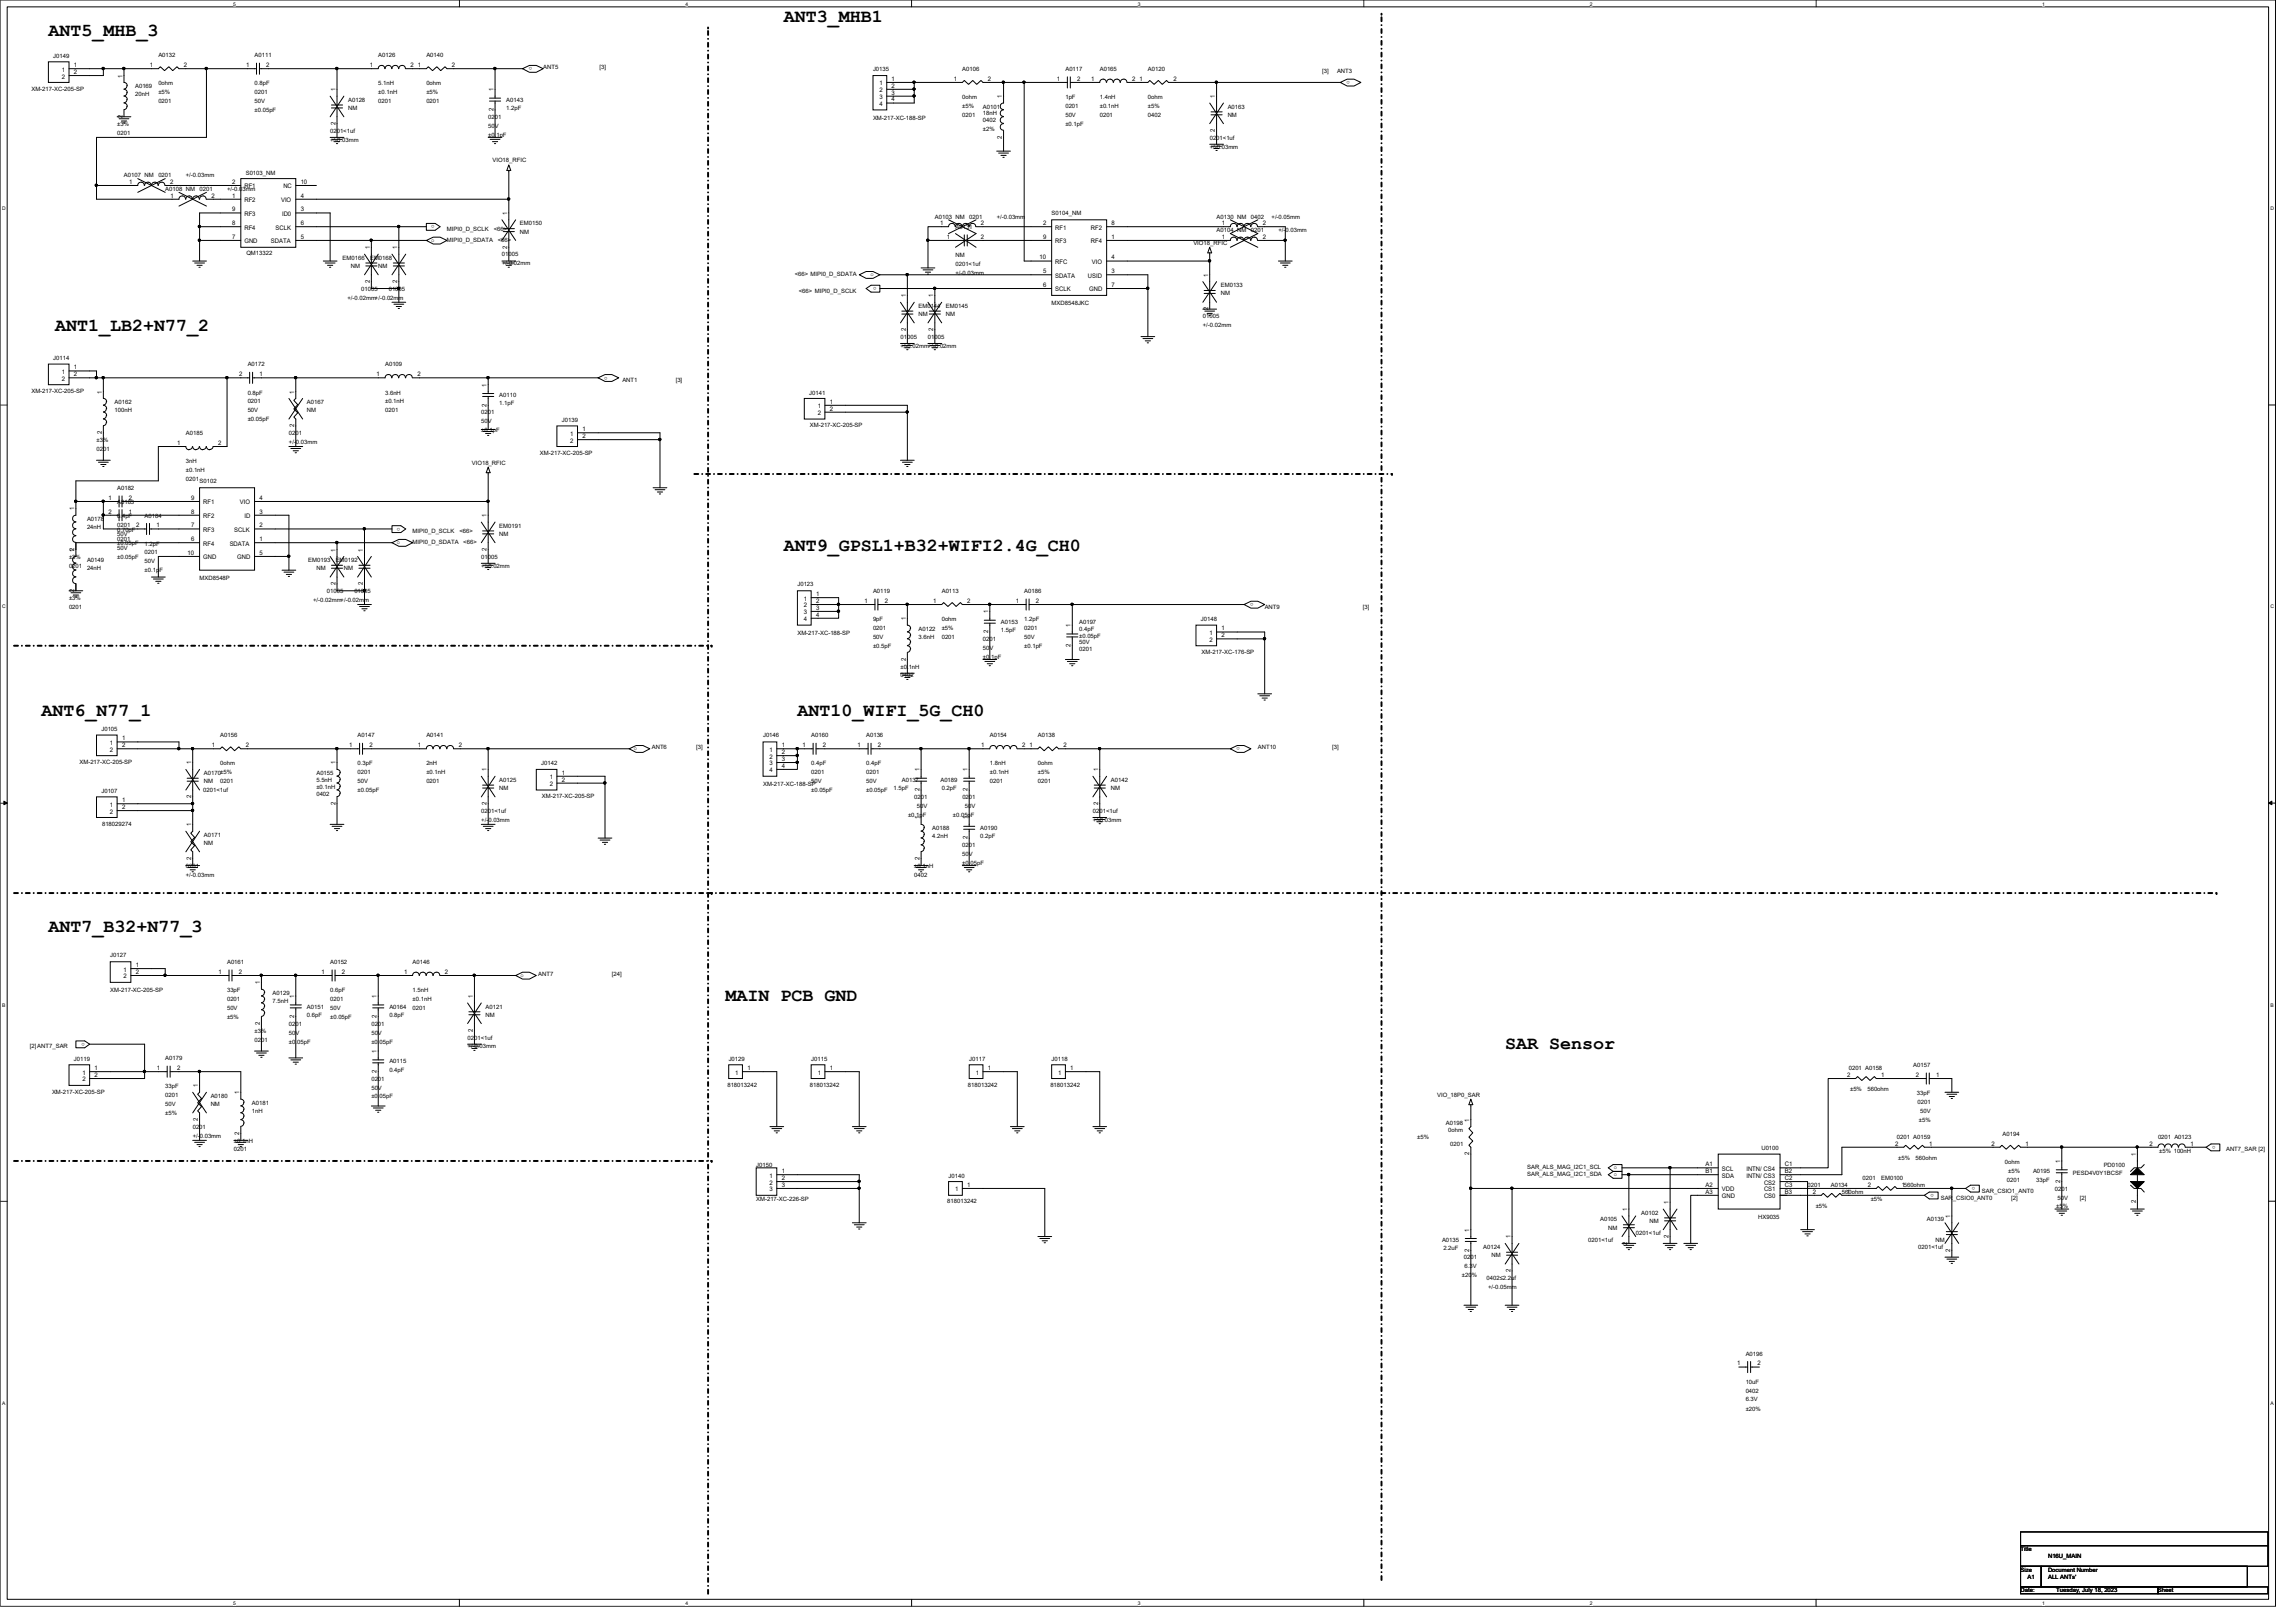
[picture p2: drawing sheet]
<svg xmlns="http://www.w3.org/2000/svg" width="297mm" height="210mm" viewBox="0 0 297 210" stroke-linecap="round" stroke-linejoin="round" font-family="sans-serif">
<defs><g id="words">
<g font-size="2.4">
<text x="6.3" y="4.6">ANT5_MHB_3</text>
<text x="101.4" y="2.8">ANT3_MHB1</text>
<text x="7.2" y="42.8">ANT1_LB2+N77_2</text>
<text x="101.4" y="71.3">ANT9_GPSL1+B32+WIFI2.4G_CH0</text>
<text x="5.4" y="92.6">ANT6_N77_1</text>
<text x="103.2" y="92.6">ANT10_WIFI_5G_CH0</text>
<text x="6.3" y="120.6">ANT7_B32+N77_3</text>
<text x="93.9" y="129.5">MAIN PCB GND</text>
<text x="194.7" y="135.8">SAR Sensor</text>
</g>
<g font-size=".8">
<text x="4.1" y="11.7">XM-217-XC-205-SP</text>
<text x="6.9" y="7.5">J0149</text>
<text x="8" y="9.3">1</text>
<text x="8" y="10.2">2</text>
<text x="9.6" y="8.7">1</text>
<text x="9.6" y="9.6">2</text>
<text x="15.8" y="10" transform="rotate(-90 15.8 10)">1</text>
<text x="17.5" y="11.4">A0169</text>
<text x="19.4" y="8.7">1</text>
<text x="20.5" y="7.4">A0132</text>
<text x="20.5" y="11">0ohm</text>
<text x="23.8" y="8.7">2</text>
<text x="31.8" y="8.7">1</text>
<text x="32.9" y="7.4">A0111</text>
<text x="32.9" y="11">0.8pF</text>
<text x="34.5" y="8.7">2</text>
<text x="43.4" y="11.8" transform="rotate(-90 43.4 11.8)">1</text>
<text x="47.8" y="8.7">1</text>
<text x="48.9" y="7.4">A0126</text>
<text x="48.9" y="11">5.1nH</text>
<text x="53.1" y="8.7">2</text>
<text x="54.1" y="8.7">1</text>
<text x="55.2" y="7.4">A0140</text>
<text x="55.2" y="11">0ohm</text>
<text x="58.5" y="8.7">2</text>
<text x="63.8" y="11.8" transform="rotate(-90 63.8 11.8)">1</text>
<text x="68.8" y="8.7" transform="rotate(180 68.8 8.7)">o</text>
<text x="70.3" y="9">ANT5</text>
<text x="77.6" y="9">[3]</text>
<text x="112.9" y="9.2">J0135</text>
<text x="113.8" y="11.9">2</text>
<text x="113.8" y="11">1</text>
<text x="115.4" y="11.3">2</text>
<text x="115.4" y="10.5">1</text>
<text x="123.4" y="10.5">1</text>
<text x="124.5" y="9.2">A0106</text>
<text x="127.8" y="10.5">2</text>
<text x="136.7" y="10.5">1</text>
<text x="137.8" y="9.2">A0117</text>
<text x="139.4" y="10.5">2</text>
<text x="141.2" y="10.5">1</text>
<text x="142.3" y="9.2">A0165</text>
<text x="146.5" y="10.5">2</text>
<text x="147.4" y="10.5">1</text>
<text x="148.5" y="9.2">A0120</text>
<text x="151.8" y="10.5">2</text>
<text x="171.1" y="9.4">[3]</text>
<text x="173" y="9.4">ANT3</text>
<text x="174.6" y="10.5" transform="rotate(180 174.6 10.5)">o</text>
<text x="15.2" y="16.3">±3%</text>
<text x="15.2" y="17.4">0201</text>
<text x="15.8" y="15.3" transform="rotate(-90 15.8 15.3)">2</text>
<text x="17.5" y="12.4">20nH</text>
<text x="20.5" y="12.2">±5%</text>
<text x="20.5" y="13.3">0201</text>
<text x="32.9" y="12.2">0201</text>
<text x="32.9" y="13.3">50V</text>
<text x="32.9" y="14.5">±0.05pF</text>
<text x="42.7" y="17.2">0201&lt;1uf</text>
<text x="43.4" y="16.2" transform="rotate(-90 43.4 16.2)">2</text>
<text x="45" y="13.2">A0128</text>
<text x="45" y="14.2">NM</text>
<text x="48.9" y="12.2">±0.1nH</text>
<text x="48.9" y="13.3">0201</text>
<text x="55.2" y="12.2">±5%</text>
<text x="55.2" y="13.3">0201</text>
<text x="63.2" y="15.4">0201</text>
<text x="63.2" y="16.6">50V</text>
<text x="63.2" y="17.7">±0.1pF</text>
<text x="63.8" y="14.4" transform="rotate(-90 63.8 14.4)">2</text>
<text x="65.5" y="13.2">A0143</text>
<text x="65.5" y="14.2">1.2pF</text>
<text x="112.9" y="15.5">XM-217-XC-188-SP</text>
<text x="113.8" y="12.8">3</text>
<text x="113.8" y="13.7">4</text>
<text x="115.4" y="12.2">3</text>
<text x="115.4" y="13.1">4</text>
<text x="124.5" y="12.8">0ohm</text>
<text x="124.5" y="14">±5%</text>
<text x="124.5" y="15.1">0201</text>
<text x="127.2" y="14.1">A0101</text>
<text x="127.2" y="14.9">18nH</text>
<text x="127.2" y="17">±2%</text>
<text x="127.2" y="15.8">0402</text>
<text x="129.6" y="17.9" transform="rotate(-90 129.6 17.9)">2</text>
<text x="129.6" y="12.7" transform="rotate(-90 129.6 12.7)">1</text>
<text x="137.8" y="12.8">1pF</text>
<text x="137.8" y="14">0201</text>
<text x="137.8" y="15.1">50V</text>
<text x="137.8" y="16.3">±0.1pF</text>
<text x="142.3" y="12.8">1.4nH</text>
<text x="142.3" y="14">±0.1nH</text>
<text x="142.3" y="15.1">0201</text>
<text x="148.5" y="12.8">0ohm</text>
<text x="148.5" y="14">±5%</text>
<text x="148.5" y="15.1">0402</text>
<text x="157.2" y="17.1" transform="rotate(-90 157.2 17.1)">2</text>
<text x="157.2" y="12.7" transform="rotate(-90 157.2 12.7)">1</text>
<text x="158.8" y="14.1">A0163</text>
<text x="158.8" y="15.1">NM</text>
<text x="16" y="22.9">A0107 NM</text>
<text x="16.7" y="23.8">1</text>
<text x="20.5" y="22.9">0201</text>
<text x="22" y="23.8">2</text>
<text x="24" y="22.9">+/-0.03mm</text>
<text x="30.1" y="23.8">2</text>
<text x="31.8" y="22.6">S0103_NM</text>
<text x="38.9" y="23.8">10</text>
<text x="42.7" y="18.3">+/-0.03mm</text>
<text x="63.7" y="21">VIO18_RFIC</text>
<text x="156.5" y="18.1">0201&lt;1uf</text>
<text x="156.5" y="19.2">+/-0.03mm</text>
<text x="21.4" y="24.7">A0108 NM</text>
<text x="22.1" y="25.6">1</text>
<text x="25.8" y="24.7">0201</text>
<text x="27.3" y="25.6">2</text>
<text x="29.4" y="24.7">+/-0.03mm</text>
<text x="30.1" y="29.1">8</text>
<text x="30.1" y="27.3">9</text>
<text x="30.1" y="25.6">1</text>
<text x="31.6" y="24.4">RF1</text>
<text x="31.6" y="29.7">RF4</text>
<text x="31.6" y="27.9">RF3</text>
<text x="31.6" y="26.2">RF2</text>
<text x="35.6" y="29.7">SCLK</text>
<text x="36.4" y="26.2">VIO</text>
<text x="36.5" y="27.9">ID0</text>
<text x="36.7" y="24.4">NC</text>
<text x="38.9" y="25.6">4</text>
<text x="38.9" y="27.3">3</text>
<text x="38.9" y="29.1">6</text>
<text x="56.2" y="29.2" transform="rotate(180 56.2 29.2)">o</text>
<text x="57.8" y="29.9">MIPI0_D_SCLK</text>
<text x="63.9" y="29.9">&lt;66&gt;</text>
<text x="65.6" y="27.8" transform="rotate(-90 65.6 27.8)">1</text>
<text x="67.3" y="29.2">EM0150</text>
<text x="120.9" y="28.3">A0103 NM</text>
<text x="121.6" y="29.1">1</text>
<text x="123.6" y="29.6">A0131</text>
<text x="125.4" y="28.3">0201</text>
<text x="126.9" y="29.1">2</text>
<text x="128.9" y="28.3">+/-0.03mm</text>
<text x="135" y="29.1">2</text>
<text x="136.1" y="27.9">S0104_NM</text>
<text x="136.5" y="29.7">RF1</text>
<text x="141.1" y="29.7">RF2</text>
<text x="143.8" y="29.1">8</text>
<text x="157.4" y="28.3">A0130 NM</text>
<text x="158.1" y="29.1">1</text>
<text x="161.8" y="28.3">0402</text>
<text x="163.4" y="29.1">2</text>
<text x="164.5" y="28.3">+/-0.05mm</text>
<text x="30.1" y="30.9">7</text>
<text x="31.6" y="31.5">GND</text>
<text x="31.9" y="33.1">QM13322</text>
<text x="35" y="31.5">SDATA</text>
<text x="38.9" y="30.9">5</text>
<text x="44.3" y="33.6">EM0166</text>
<text x="45.4" y="34.7">NM</text>
<text x="47.8" y="32.3" transform="rotate(-90 47.8 32.3)">1</text>
<text x="47.9" y="33.6">EM0168</text>
<text x="48.9" y="34.7">NM</text>
<text x="51.4" y="32.3" transform="rotate(-90 51.4 32.3)">1</text>
<text x="55.8" y="31.3">o</text>
<text x="57.8" y="31.3">MIPI0_D_SDATA</text>
<text x="64.4" y="31.3">&lt;66&gt;</text>
<text x="64.9" y="33.2">01005</text>
<text x="64.9" y="34.3">+/-0.02mm</text>
<text x="65.6" y="32.2" transform="rotate(-90 65.6 32.2)">2</text>
<text x="67.3" y="30.2">NM</text>
<text x="102.8" y="35.7">&lt;66&gt; MIPI0_D_SDATA</text>
<text x="112.6" y="35.8">o</text>
<text x="122.5" y="30.9">1</text>
<text x="123.6" y="33.3">NM</text>
<text x="123.6" y="34.4">0201&lt;1uf</text>
<text x="123.6" y="35.6">+/-0.03mm</text>
<text x="126.9" y="30.9">2</text>
<text x="134.5" y="33.6">10</text>
<text x="135" y="35.3">5</text>
<text x="135" y="30.9">9</text>
<text x="136.5" y="35.9">SDATA</text>
<text x="136.5" y="31.5">RF3</text>
<text x="136.5" y="34.2">RFC</text>
<text x="140.8" y="35.9">USID</text>
<text x="141.1" y="31.5">RF4</text>
<text x="141.3" y="34.2">VIO</text>
<text x="143.8" y="30.9">1</text>
<text x="143.8" y="35.3">3</text>
<text x="143.8" y="33.6">4</text>
<text x="154.4" y="31.7">VIO18_RFIC</text>
<text x="156.3" y="35.8" transform="rotate(-90 156.3 35.8)">1</text>
<text x="157.4" y="30.1">A0104 NM</text>
<text x="158.1" y="30.9">1</text>
<text x="161.8" y="30.1">0201</text>
<text x="163.4" y="30.9">2</text>
<text x="165.4" y="30.1">+/-0.03mm</text>
<text x="45" y="38.8">+/-0.02mm+/-0.02mm</text>
<text x="46.7" y="37.6">01005</text>
<text x="47.8" y="36.6" transform="rotate(-90 47.8 36.6)">2</text>
<text x="50.3" y="37.6">01005</text>
<text x="51.4" y="36.6" transform="rotate(-90 51.4 36.6)">2</text>
<text x="103.3" y="37.9">&lt;66&gt; MIPI0_D_SCLK</text>
<text x="113.4" y="37.2" transform="rotate(180 113.4 37.2)">o</text>
<text x="117.2" y="38.5" transform="rotate(-90 117.2 38.5)">1</text>
<text x="118.8" y="39.8">EM0144</text>
<text x="118.8" y="40.9">NM</text>
<text x="120.7" y="38.5" transform="rotate(-90 120.7 38.5)">1</text>
<text x="122.4" y="39.8">EM0145</text>
<text x="122.4" y="40.9">NM</text>
<text x="135" y="37.1">6</text>
<text x="136.1" y="39.5">MXD8548JKC</text>
<text x="136.5" y="37.7">SCLK</text>
<text x="140.9" y="37.7">GND</text>
<text x="143.8" y="37.1">7</text>
<text x="155.6" y="41.2">01005</text>
<text x="156.3" y="40.2" transform="rotate(-90 156.3 40.2)">2</text>
<text x="157.9" y="37.2">EM0133</text>
<text x="157.9" y="38.2">NM</text>
<text x="6.9" y="46.6">J0114</text>
<text x="9.6" y="47.8">1</text>
<text x="32" y="47.4">A0172</text>
<text x="49.8" y="47.4">A0109</text>
<text x="116.5" y="43.9">01005</text>
<text x="116.5" y="45">+/-0.02mm+/-0.02mm</text>
<text x="117.2" y="42.8" transform="rotate(-90 117.2 42.8)">2</text>
<text x="120.1" y="43.9">01005</text>
<text x="120.7" y="42.8" transform="rotate(-90 120.7 42.8)">2</text>
<text x="155.6" y="42.3">+/-0.02mm</text>
<text x="4.1" y="50.8">XM-217-XC-205-SP</text>
<text x="8" y="48.4">1</text>
<text x="8" y="49.3">2</text>
<text x="9.6" y="48.7">2</text>
<text x="13.2" y="50.9" transform="rotate(-90 13.2 50.9)">1</text>
<text x="14.8" y="52.3">A0162</text>
<text x="14.8" y="53.3">100nH</text>
<text x="30.9" y="48.7">2</text>
<text x="32" y="51.1">0.8pF</text>
<text x="32" y="52.2">0201</text>
<text x="32" y="53.3">50V</text>
<text x="33.6" y="48.7">1</text>
<text x="38.1" y="50.9" transform="rotate(-90 38.1 50.9)">1</text>
<text x="39.7" y="52.3">A0167</text>
<text x="39.7" y="53.3">NM</text>
<text x="48.7" y="48.7">1</text>
<text x="49.8" y="51.1">3.6nH</text>
<text x="49.8" y="52.2">±0.1nH</text>
<text x="49.8" y="53.3">0201</text>
<text x="54" y="48.7">2</text>
<text x="62.3" y="53.6">0201</text>
<text x="62.9" y="52.6" transform="rotate(-90 62.9 52.6)">2</text>
<text x="62.9" y="50" transform="rotate(-90 62.9 50)">1</text>
<text x="64.6" y="51.4">A0110</text>
<text x="64.6" y="52.5">1.1pF</text>
<text x="78.6" y="48.7" transform="rotate(180 78.6 48.7)">o</text>
<text x="80.5" y="49.4">ANT1</text>
<text x="87.4" y="49.4">[3]</text>
<text x="104.7" y="51.1">J0141</text>
<text x="105.8" y="52.8">1</text>
<text x="105.8" y="53.7">2</text>
<text x="107.4" y="52.2">1</text>
<text x="107.4" y="53.1">2</text>
<text x="12.5" y="57.2">±3%</text>
<text x="12.5" y="58.3">0201</text>
<text x="13.2" y="56.2" transform="rotate(-90 13.2 56.2)">2</text>
<text x="22.9" y="57.6">1</text>
<text x="24" y="56.3">A0185</text>
<text x="24" y="59.9">3nH</text>
<text x="28.2" y="57.6">2</text>
<text x="32" y="54.5">±0.05pF</text>
<text x="37.4" y="56.3">0201</text>
<text x="37.4" y="57.4">+/-0.03mm</text>
<text x="38.1" y="55.3" transform="rotate(-90 38.1 55.3)">2</text>
<text x="62.3" y="54.8">50V</text>
<text x="62.3" y="55.9">±0.1pF</text>
<text x="69.8" y="58.8">XM-217-XC-205-SP</text>
<text x="72.7" y="54.6">J0139</text>
<text x="73.8" y="56.4">1</text>
<text x="73.8" y="57.3">2</text>
<text x="75.4" y="55.8">1</text>
<text x="75.4" y="56.7">2</text>
<text x="104.8" y="55.3">XM-217-XC-205-SP</text>
<text x="14.1" y="64.7">1</text>
<text x="15.2" y="63.4">A0182</text>
<text x="15.2" y="65.2">A0183</text>
<text x="16.7" y="64.7">2</text>
<text x="24" y="61.1">±0.1nH</text>
<text x="24" y="62.2">0201</text>
<text x="24.7" y="64.7">9</text>
<text x="25.8" y="62.5">S0102</text>
<text x="26.3" y="65.3">RF1</text>
<text x="31" y="65.3">VIO</text>
<text x="33.6" y="64.7">4</text>
<text x="61" y="60.1">VIO18_RFIC</text>
<text x="9.6" y="66" transform="rotate(-90 9.6 66)">1</text>
<text x="9.6" y="71.4" transform="rotate(-90 9.6 71.4)">12</text>
<text x="11.3" y="67.4">A0178</text>
<text x="11.3" y="68.5">24nH</text>
<text x="14.1" y="66.5">2</text>
<text x="15.2" y="67.1">0.4pF</text>
<text x="15.2" y="68.2">0201</text>
<text x="15.2" y="68.8">0.70pF</text>
<text x="15.2" y="70">0201</text>
<text x="15.2" y="69.3">50V</text>
<text x="15.2" y="70.5">±0.05pF</text>
<text x="15.2" y="71.1">50V</text>
<text x="16.7" y="66.5">1</text>
<text x="17.6" y="68.2">2</text>
<text x="18.7" y="67">A0184</text>
<text x="18.7" y="70.6">1.2pF</text>
<text x="18.7" y="71.8">0201</text>
<text x="20.2" y="68.2">1</text>
<text x="24.3" y="71.8">10</text>
<text x="24.7" y="68.2">7</text>
<text x="24.7" y="66.5">8</text>
<text x="24.7" y="70">6</text>
<text x="26.3" y="68.8">RF3</text>
<text x="26.3" y="67.1">RF2</text>
<text x="26.3" y="70.6">RF4</text>
<text x="29.7" y="70.6">SDATA</text>
<text x="30.3" y="68.8">SCLK</text>
<text x="31.6" y="67.1">ID</text>
<text x="33.6" y="68.2">2</text>
<text x="33.6" y="66.5">3</text>
<text x="33.6" y="70">1</text>
<text x="33.6" y="71.8">5</text>
<text x="43.4" y="71.4" transform="rotate(-90 43.4 71.4)">1</text>
<text x="46.9" y="71.4" transform="rotate(-90 46.9 71.4)">1</text>
<text x="51.3" y="70.4">o</text>
<text x="51.8" y="68.3" transform="rotate(180 51.8 68.3)">o</text>
<text x="53.4" y="69">MIPI0_D_SCLK</text>
<text x="53.4" y="70.4">MIPI0_D_SDATA</text>
<text x="59.4" y="69">&lt;66&gt;</text>
<text x="59.9" y="70.4">&lt;66&gt;</text>
<text x="62.9" y="71.3" transform="rotate(-90 62.9 71.3)">2</text>
<text x="62.9" y="66.9" transform="rotate(-90 62.9 66.9)">1</text>
<text x="64.6" y="68.3">EM0191</text>
<text x="64.6" y="69.3">NM</text>
<text x="8.9" y="72.3">±3%</text>
<text x="8.9" y="73.4">0201</text>
<text x="8.9" y="77.6">±3%</text>
<text x="9.6" y="76.6" transform="rotate(-90 9.6 76.6)">2</text>
<text x="11.3" y="72.7">A0149</text>
<text x="11.3" y="73.8">24nH</text>
<text x="15.2" y="72.3">±0.05pF</text>
<text x="18.7" y="72.9">50V</text>
<text x="18.7" y="74.1">±0.1pF</text>
<text x="25.8" y="75.1">MXD8548P</text>
<text x="26.3" y="72.4">GND</text>
<text x="30.7" y="72.4">GND</text>
<text x="39.9" y="72.7">EM0193</text>
<text x="40.5" y="77.9">+/-0.02mm+/-0.02mm</text>
<text x="40.9" y="73.8">NM</text>
<text x="42.3" y="76.8">01005</text>
<text x="43.4" y="75.7" transform="rotate(-90 43.4 75.7)">2</text>
<text x="43.4" y="72.7">EM0192</text>
<text x="44.5" y="73.8">NM</text>
<text x="45.8" y="76.8">01005</text>
<text x="46.9" y="75.7" transform="rotate(-90 46.9 75.7)">2</text>
<text x="62.3" y="72.3">01005</text>
<text x="62.3" y="73.4">+/-0.02mm</text>
<text x="103.2" y="75.9">J0123</text>
<text x="104" y="77.7">1</text>
<text x="105.6" y="77.1">1</text>
<text x="112.9" y="76.8">A0119</text>
<text x="121.8" y="76.8">A0113</text>
<text x="132.5" y="76.8">A0186</text>
<text x="8.9" y="78.8">0201</text>
<text x="103.2" y="82.2">XM-217-XC-188-SP</text>
<text x="104" y="78.6">2</text>
<text x="104" y="79.5">3</text>
<text x="104" y="80.4">4</text>
<text x="105.6" y="78">2</text>
<text x="105.6" y="78.9">3</text>
<text x="105.6" y="79.8">4</text>
<text x="111.8" y="78">1</text>
<text x="112.9" y="80.4">9pF</text>
<text x="112.9" y="81.5">0201</text>
<text x="112.9" y="82.7">50V</text>
<text x="112.9" y="83.9">±0.5pF</text>
<text x="114.5" y="78">2</text>
<text x="117.2" y="80.3" transform="rotate(-90 117.2 80.3)">1</text>
<text x="118.8" y="81.6">A0122</text>
<text x="118.8" y="82.7">3.6nH</text>
<text x="120.7" y="78">1</text>
<text x="121.8" y="80.4">0ohm</text>
<text x="121.8" y="81.5">±5%</text>
<text x="121.8" y="82.7">0201</text>
<text x="125.1" y="78">2</text>
<text x="127.2" y="83">0201</text>
<text x="127.8" y="82" transform="rotate(-90 127.8 82)">2</text>
<text x="127.8" y="79.4" transform="rotate(-90 127.8 79.4)">1</text>
<text x="129.5" y="80.7">A0153</text>
<text x="129.5" y="81.8">1.5pF</text>
<text x="131.4" y="78">1</text>
<text x="132.5" y="80.4">1.2pF</text>
<text x="132.5" y="81.5">0201</text>
<text x="132.5" y="82.7">50V</text>
<text x="132.5" y="83.9">±0.1pF</text>
<text x="134" y="78">2</text>
<text x="138.5" y="81.2" transform="rotate(-90 138.5 81.2)">1</text>
<text x="138.5" y="83.7" transform="rotate(-90 138.5 83.7)">2</text>
<text x="139.6" y="80.7">A0197</text>
<text x="139.6" y="81.6">0.4pF</text>
<text x="139.6" y="82.5">±0.05pF</text>
<text x="139.6" y="83.4">50V</text>
<text x="155.4" y="80.4">J0148</text>
<text x="156.5" y="82.2">1</text>
<text x="156.5" y="83.1">2</text>
<text x="158" y="81.6">1</text>
<text x="158" y="82.5">2</text>
<text x="162.2" y="78.1" transform="rotate(180 162.2 78.1)">o</text>
<text x="163.6" y="78.8">ANT9</text>
<text x="176.3" y="78.8">[3]</text>
<text x="116.5" y="86.5">±0.1nH</text>
<text x="116.5" y="87.7">0402</text>
<text x="117.2" y="85.5" transform="rotate(-90 117.2 85.5)">2</text>
<text x="127.2" y="84.1">50V</text>
<text x="127.2" y="85.3">±0.1pF</text>
<text x="139.6" y="84.3">0201</text>
<text x="155.4" y="84.6">XM-217-XC-176-SP</text>
<text x="13.1" y="94.6">J0105</text>
<text x="15.8" y="95.8">1</text>
<text x="28.5" y="95.4">A0156</text>
<text x="46.3" y="95.4">A0147</text>
<text x="55.2" y="95.4">A0141</text>
<text x="98.7" y="95.4">J0146</text>
<text x="104.9" y="95.4">A0160</text>
<text x="112.1" y="95.4">A0136</text>
<text x="128.1" y="95.4">A0154</text>
<text x="134.3" y="95.4">A0138</text>
<text x="10.3" y="98.8">XM-217-XC-205-SP</text>
<text x="14.2" y="96.4">1</text>
<text x="14.2" y="97.3">2</text>
<text x="15.8" y="96.7">2</text>
<text x="24.7" y="98.9" transform="rotate(-90 24.7 98.9)">1</text>
<text x="26.4" y="100.3">A0170±5%</text>
<text x="26.4" y="101.3">NM</text>
<text x="27.4" y="96.7">1</text>
<text x="28.5" y="99.1">0ohm</text>
<text x="28.5" y="101.3">0201</text>
<text x="31.8" y="96.7">2</text>
<text x="40.9" y="100.3">A0155</text>
<text x="40.9" y="101.2">5.5nH</text>
<text x="43.4" y="98.9" transform="rotate(-90 43.4 98.9)">1</text>
<text x="45.2" y="96.7">1</text>
<text x="46.3" y="99.1">0.3pF</text>
<text x="46.3" y="100.2">0201</text>
<text x="46.3" y="101.3">50V</text>
<text x="47.8" y="96.7">2</text>
<text x="54.1" y="96.7">1</text>
<text x="55.2" y="99.1">2nH</text>
<text x="55.2" y="100.2">±0.1nH</text>
<text x="55.2" y="101.3">0201</text>
<text x="59.3" y="96.7">2</text>
<text x="62.9" y="99.8" transform="rotate(-90 62.9 99.8)">1</text>
<text x="64.6" y="101.2">A0125</text>
<text x="70" y="99.1">J0142</text>
<text x="71.1" y="100.8">1</text>
<text x="71.1" y="101.7">2</text>
<text x="72.7" y="100.2">1</text>
<text x="72.7" y="101.1">2</text>
<text x="82" y="97.1">o</text>
<text x="84.3" y="97">ANT6</text>
<text x="90.1" y="97">[3]</text>
<text x="98.7" y="101.7">XM-217-XC-188-SP</text>
<text x="99.6" y="97.3">1</text>
<text x="99.6" y="98.2">2</text>
<text x="99.6" y="99.1">3</text>
<text x="99.6" y="99.9">4</text>
<text x="101.1" y="97.6">2</text>
<text x="101.1" y="96.7">1</text>
<text x="101.1" y="98.5">3</text>
<text x="101.1" y="99.4">4</text>
<text x="103.8" y="96.7">1</text>
<text x="104.9" y="99.1">0.4pF</text>
<text x="104.9" y="100.2">0201</text>
<text x="104.9" y="101.3">50V</text>
<text x="106.5" y="96.7">2</text>
<text x="111" y="96.7">1</text>
<text x="112.1" y="99.1">0.4pF</text>
<text x="112.1" y="100.2">0201</text>
<text x="112.1" y="101.3">50V</text>
<text x="113.6" y="96.7">2</text>
<text x="116.7" y="101.2">A0137</text>
<text x="119" y="99.8" transform="rotate(-90 119 99.8)">1</text>
<text x="121.7" y="101.2">A0189</text>
<text x="125.2" y="99.8" transform="rotate(-90 125.2 99.8)">1</text>
<text x="127" y="96.7">1</text>
<text x="128.1" y="99.1">1.8nH</text>
<text x="128.1" y="100.2">±0.1nH</text>
<text x="128.1" y="101.3">0201</text>
<text x="132.2" y="96.7">2</text>
<text x="133.2" y="96.7">1</text>
<text x="134.3" y="99.1">0ohm</text>
<text x="134.3" y="100.2">±5%</text>
<text x="134.3" y="101.3">0201</text>
<text x="137.6" y="96.7">2</text>
<text x="142.1" y="99.8" transform="rotate(-90 142.1 99.8)">1</text>
<text x="143.7" y="101.2">A0142</text>
<text x="160.4" y="96.7" transform="rotate(180 160.4 96.7)">o</text>
<text x="162.7" y="97">ANT10</text>
<text x="172.3" y="97">[3]</text>
<text x="13.1" y="102.6">J0107</text>
<text x="13.2" y="106.8">818029274</text>
<text x="14.2" y="104.4">1</text>
<text x="14.2" y="105.3">2</text>
<text x="15.8" y="103.8">1</text>
<text x="15.8" y="104.7">2</text>
<text x="24.7" y="106.9" transform="rotate(-90 24.7 106.9)">1</text>
<text x="24.7" y="103.3" transform="rotate(-90 24.7 103.3)">2</text>
<text x="26.3" y="102.5">0201&lt;1uf</text>
<text x="40.9" y="102.1">±0.1nH</text>
<text x="40.9" y="103">0402</text>
<text x="43.4" y="104.2" transform="rotate(-90 43.4 104.2)">2</text>
<text x="46.3" y="102.5">±0.05pF</text>
<text x="62.3" y="105.2">0201&lt;1uf</text>
<text x="62.3" y="106.3">+/-0.03mm</text>
<text x="62.9" y="104.2" transform="rotate(-90 62.9 104.2)">2</text>
<text x="64.6" y="102.2">NM</text>
<text x="70.1" y="103.3">XM-217-XC-205-SP</text>
<text x="104.9" y="102.5">±0.05pF</text>
<text x="112.1" y="102.5">±0.05pF</text>
<text x="115.6" y="102.2">1.5pF</text>
<text x="117.5" y="105.7">±0.1pF</text>
<text x="118.3" y="103.4">0201</text>
<text x="118.6" y="104.6">50V</text>
<text x="119" y="106" transform="rotate(-90 119 106)">1</text>
<text x="119" y="102.4" transform="rotate(-90 119 102.4)">2</text>
<text x="120.6" y="107.4">A0188</text>
<text x="121.8" y="102.2">0.2pF</text>
<text x="123.3" y="105.7">±0.05pF</text>
<text x="124.5" y="103.4">0201</text>
<text x="124.8" y="104.6">50V</text>
<text x="125.2" y="106" transform="rotate(-90 125.2 106)">1</text>
<text x="125.2" y="102.4" transform="rotate(-90 125.2 102.4)">2</text>
<text x="126.8" y="107.4">A0190</text>
<text x="141.4" y="105.2">0201&lt;1uf</text>
<text x="141.4" y="106.3">+/-0.03mm</text>
<text x="142.1" y="104.2" transform="rotate(-90 142.1 104.2)">2</text>
<text x="143.7" y="102.2">NM</text>
<text x="24" y="112.3">0201</text>
<text x="24" y="113.5">+/-0.03mm</text>
<text x="24.7" y="111.3" transform="rotate(-90 24.7 111.3)">2</text>
<text x="26.4" y="108.3">A0171</text>
<text x="26.4" y="109.3">NM</text>
<text x="118.3" y="112.3">±0.1nH</text>
<text x="118.3" y="113.5">0402</text>
<text x="119" y="111.3" transform="rotate(-90 119 111.3)">2</text>
<text x="120.6" y="108.5">4.2nH</text>
<text x="124.5" y="109.6">0201</text>
<text x="124.5" y="110.8">50V</text>
<text x="124.5" y="111.9">±0.05pF</text>
<text x="125.2" y="108.6" transform="rotate(-90 125.2 108.6)">2</text>
<text x="126.8" y="108.5">0.2pF</text>
<text x="14.3" y="123.9">J0127</text>
<text x="16" y="125.7">1</text>
<text x="17.6" y="125.1">1</text>
<text x="29.4" y="124.8">A0161</text>
<text x="42.7" y="124.8">A0152</text>
<text x="53.4" y="124.8">A0146</text>
<text x="14.3" y="128.4">XM-217-XC-205-SP</text>
<text x="16" y="126.6">2</text>
<text x="17.6" y="126">2</text>
<text x="28.3" y="126">1</text>
<text x="29.4" y="128.4">33pF</text>
<text x="29.4" y="129.5">0201</text>
<text x="29.4" y="130.7">50V</text>
<text x="29.4" y="131.9">±5%</text>
<text x="30.9" y="126">2</text>
<text x="33.6" y="127.4" transform="rotate(-90 33.6 127.4)">1</text>
<text x="35.3" y="128.7">A0129</text>
<text x="35.3" y="129.8">7.5nH</text>
<text x="38.1" y="129.2" transform="rotate(-90 38.1 129.2)">1</text>
<text x="38.1" y="131.7" transform="rotate(-90 38.1 131.7)">2</text>
<text x="39.7" y="130.5">A0151</text>
<text x="39.7" y="131.6">0.6pF</text>
<text x="41.6" y="126">1</text>
<text x="42.7" y="128.4">0.6pF</text>
<text x="42.7" y="129.5">0201</text>
<text x="42.7" y="130.7">50V</text>
<text x="42.7" y="131.9">±0.05pF</text>
<text x="44.2" y="126">2</text>
<text x="48.7" y="129.2" transform="rotate(-90 48.7 129.2)">1</text>
<text x="48.7" y="131.7" transform="rotate(-90 48.7 131.7)">2</text>
<text x="50.4" y="130.5">A0164</text>
<text x="50.4" y="131.6">0.8pF</text>
<text x="52.3" y="126">1</text>
<text x="53.4" y="128.4">1.5nH</text>
<text x="53.4" y="129.5">±0.1nH</text>
<text x="53.4" y="130.7">0201</text>
<text x="57.6" y="126">2</text>
<text x="61.2" y="129.2" transform="rotate(-90 61.2 129.2)">1</text>
<text x="62.8" y="130.5">A0121</text>
<text x="62.8" y="131.6">NM</text>
<text x="67.3" y="126.4">o</text>
<text x="69.6" y="126.3">ANT7</text>
<text x="79.2" y="126.3">[24]</text>
<text x="3.8" y="135.7">[2]ANT7_SAR</text>
<text x="9.6" y="137.3">J0119</text>
<text x="11" y="135" transform="rotate(180 11 135)">o</text>
<text x="21.4" y="137.2">A0179</text>
<text x="32.9" y="133.6">±3%</text>
<text x="32.9" y="134.8">0201</text>
<text x="33.6" y="132.6" transform="rotate(-90 33.6 132.6)">2</text>
<text x="37.4" y="132.8">0201</text>
<text x="37.4" y="133.9">50V</text>
<text x="37.4" y="135">±0.05pF</text>
<text x="48" y="132.8">0201</text>
<text x="48" y="133.9">50V</text>
<text x="48" y="135">±0.05pF</text>
<text x="48.7" y="136.3" transform="rotate(-90 48.7 136.3)">1</text>
<text x="50.4" y="137.6">A0115</text>
<text x="60.5" y="134.5">0201&lt;1uf</text>
<text x="60.5" y="135.7">+/-0.03mm</text>
<text x="61.2" y="133.5" transform="rotate(-90 61.2 133.5)">2</text>
<text x="94.3" y="137.3">J0129</text>
<text x="104.9" y="137.3">J0115</text>
<text x="125.4" y="137.3">J0117</text>
<text x="136.1" y="137.3">J0118</text>
<text x="6.7" y="141.5">XM-217-XC-205-SP</text>
<text x="10.7" y="139.1">1</text>
<text x="10.7" y="140">2</text>
<text x="12.2" y="138.5">1</text>
<text x="12.2" y="139.4">2</text>
<text x="20.3" y="138.5">1</text>
<text x="21.4" y="140.8">33pF</text>
<text x="21.4" y="142">0201</text>
<text x="21.4" y="143.1">50V</text>
<text x="22.9" y="138.5">2</text>
<text x="25.6" y="140.7" transform="rotate(-90 25.6 140.7)">1</text>
<text x="27.3" y="142.1">A0180</text>
<text x="27.3" y="143.1">NM</text>
<text x="30.9" y="141.6" transform="rotate(-90 30.9 141.6)">1</text>
<text x="32.6" y="143">A0181</text>
<text x="48" y="139.9">0201</text>
<text x="48" y="141">50V</text>
<text x="48" y="142.2">±0.05pF</text>
<text x="48.7" y="138.9" transform="rotate(-90 48.7 138.9)">2</text>
<text x="50.4" y="138.7">0.4pF</text>
<text x="94.1" y="140.6">818013242</text>
<text x="95.1" y="139.1">1</text>
<text x="96.7" y="138.5">1</text>
<text x="104.8" y="140.6">818013242</text>
<text x="105.8" y="139.1">1</text>
<text x="107.4" y="138.5">1</text>
<text x="125.2" y="140.6">818013242</text>
<text x="126.2" y="139.1">1</text>
<text x="127.8" y="138.5">1</text>
<text x="135.9" y="140.6">818013242</text>
<text x="136.9" y="139.1">1</text>
<text x="138.5" y="138.5">1</text>
<text x="185.9" y="141.9">VIO_18P0_SAR</text>
<text x="239" y="139.4">2</text>
<text x="239.2" y="138.5">0201 A0158</text>
<text x="239.3" y="141.2">±5%</text>
<text x="241.6" y="141.2">560ohm</text>
<text x="243.4" y="139.4">1</text>
<text x="247.5" y="138.1">A0157</text>
<text x="247.9" y="139.4">2</text>
<text x="248" y="141.7">33pF</text>
<text x="248.1" y="142.9">0201</text>
<text x="250.5" y="139.4">1</text>
<text x="21.4" y="144.3">±5%</text>
<text x="24.9" y="146.1">0201</text>
<text x="24.9" y="147.2">+/-0.03mm</text>
<text x="25.6" y="145.1" transform="rotate(-90 25.6 145.1)">2</text>
<text x="30.3" y="147.9">±0.1nH</text>
<text x="30.3" y="149">0201</text>
<text x="30.9" y="146.9" transform="rotate(-90 30.9 146.9)">2</text>
<text x="32.6" y="144">1nH</text>
<text x="183.3" y="147.4">±5%</text>
<text x="187.1" y="145.6">A0198</text>
<text x="187.4" y="146.5">0ohm</text>
<text x="187.6" y="148.3">0201</text>
<text x="190.1" y="149.5" transform="rotate(-90 190.1 149.5)">2</text>
<text x="190.1" y="145.2" transform="rotate(-90 190.1 145.2)">1</text>
<text x="227.9" y="148.8">U0100</text>
<text x="245.2" y="148.3">2</text>
<text x="245.4" y="147.4">0201 A0159</text>
<text x="248.2" y="145.2">±5%</text>
<text x="248.4" y="144">50V</text>
<text x="249.6" y="148.3">1</text>
<text x="257.6" y="148.3">2</text>
<text x="259.1" y="147">A0194</text>
<text x="262" y="148.3">1</text>
<text x="276.3" y="149.6" transform="rotate(-90 276.3 149.6)">1</text>
<text x="278.1" y="148.3">2</text>
<text x="279.2" y="147.4">0201 A0123</text>
<text x="279.4" y="149.2">±5% 100nH</text>
<text x="283.4" y="148.3">1</text>
<text x="286.6" y="148.3" transform="rotate(180 286.6 148.3)">o</text>
<text x="288" y="149">ANT7_SAR [2]</text>
<text x="97.8" y="151">J0150</text>
<text x="97.8" y="155.4">XM-217-XC-226-SP</text>
<text x="99.6" y="152.4">1</text>
<text x="99.6" y="153.3">2</text>
<text x="99.6" y="154.2">3</text>
<text x="101.1" y="151.8">1</text>
<text x="101.1" y="152.7">2</text>
<text x="101.1" y="153.6">3</text>
<text x="122.6" y="155.7">818013242</text>
<text x="122.7" y="152.4">J0140</text>
<text x="123.6" y="154.2">1</text>
<text x="125.1" y="153.6">1</text>
<text x="197.6" y="151.3">SAR_ALS_MAG_I2C1_SCL</text>
<text x="197.6" y="152.2">SAR_ALS_MAG_I2C1_SDA</text>
<text x="208.8" y="151.3">o</text>
<text x="208.8" y="152.2">o</text>
<text x="215.9" y="155.8" transform="rotate(-90 215.9 155.8)">1</text>
<text x="220.6" y="151.8">B1</text>
<text x="220.6" y="150.9">A1</text>
<text x="220.6" y="153.6">A2</text>
<text x="220.6" y="154.5">A3</text>
<text x="222.8" y="152.4">SDA</text>
<text x="222.8" y="151.5">SCL</text>
<text x="222.8" y="154.2">VDD</text>
<text x="222.8" y="155.1">GND</text>
<text x="225.9" y="151.5">INTN/ CS4</text>
<text x="225.9" y="152.4">INTN/ CS3</text>
<text x="228.2" y="153.3">CS2</text>
<text x="228.2" y="154.2">CS1</text>
<text x="228.2" y="155.1">CS0</text>
<text x="230.9" y="150.9">C1</text>
<text x="230.9" y="151.8">B2</text>
<text x="230.9" y="152.7">C2</text>
<text x="230.9" y="153.6">C3</text>
<text x="230.9" y="154.5">B3</text>
<text x="233.8" y="153.6">0201</text>
<text x="234.5" y="154.5">2</text>
<text x="236.9" y="153.6">A0134</text>
<text x="238.3" y="154.5">560ohm</text>
<text x="238.9" y="154.5">1</text>
<text x="241" y="152.7">0201</text>
<text x="241.6" y="153.6">2</text>
<text x="242" y="155.4">±5%</text>
<text x="243.4" y="152.7">EM0100</text>
<text x="245.6" y="150.1">±5%</text>
<text x="246" y="153.6">1560ohm</text>
<text x="247.8" y="150.1">560ohm</text>
<text x="250.2" y="154.5" transform="rotate(180 250.2 154.5)">o</text>
<text x="251.1" y="155.2">SAR_CSIO0_ANT0</text>
<text x="255.5" y="153.6" transform="rotate(180 255.5 153.6)">o</text>
<text x="256.4" y="154.3">SAR_CSIO1_ANT0</text>
<text x="259.4" y="150.6">0ohm</text>
<text x="259.6" y="152.9">0201</text>
<text x="259.8" y="151.8">±5%</text>
<text x="260.2" y="155.2">[2]</text>
<text x="263" y="151.8">A0195</text>
<text x="263.4" y="152.9">33pF</text>
<text x="265.9" y="154.1">0201</text>
<text x="266.2" y="155.2">50V</text>
<text x="266.5" y="153.1" transform="rotate(-90 266.5 153.1)">2</text>
<text x="266.5" y="150.5" transform="rotate(-90 266.5 150.5)">1</text>
<text x="268.2" y="152">PESD4V0Y1BCSF</text>
<text x="269.1" y="155.2">[2]</text>
<text x="272.2" y="151">PD0100</text>
<text x="276.3" y="155.7" transform="rotate(-90 276.3 155.7)">2</text>
<text x="186.6" y="160.7">A0135</text>
<text x="186.7" y="161.8">2.2uF</text>
<text x="190.1" y="162" transform="rotate(-90 190.1 162)">2</text>
<text x="190.1" y="159.4" transform="rotate(-90 190.1 159.4)">1</text>
<text x="191.9" y="161.6">A0124</text>
<text x="195.4" y="160.3" transform="rotate(-90 195.4 160.3)">1</text>
<text x="205.5" y="160.7">0201&lt;1uf</text>
<text x="207" y="158.1">A0105</text>
<text x="208.1" y="159.1">NM</text>
<text x="210.5" y="161.1" transform="rotate(-90 210.5 161.1)">2</text>
<text x="210.5" y="156.7" transform="rotate(-90 210.5 156.7)">1</text>
<text x="211.6" y="159.9">0201&lt;1uf</text>
<text x="212.3" y="157.2">A0102</text>
<text x="213.4" y="158.2">NM</text>
<text x="215.9" y="160.2" transform="rotate(-90 215.9 160.2)">2</text>
<text x="227.5" y="157.7">HX9035</text>
<text x="234.9" y="156.3">±5%</text>
<text x="248.2" y="161.6">0201&lt;1uf</text>
<text x="249.3" y="158.1">A0139</text>
<text x="250.4" y="160.7">NM</text>
<text x="252.3" y="162" transform="rotate(-90 252.3 162)">2</text>
<text x="252.3" y="157.6" transform="rotate(-90 252.3 157.6)">1</text>
<text x="266" y="156.4">±5%</text>
<text x="189.1" y="165.3">±20%</text>
<text x="189.4" y="163">0201</text>
<text x="189.5" y="164.1">6.3V</text>
<text x="192.3" y="165.7">0402≤2.2uf</text>
<text x="192.5" y="166.8">+/-0.05mm</text>
<text x="193" y="162.7">NM</text>
<text x="195.4" y="164.6" transform="rotate(-90 195.4 164.6)">2</text>
<text x="224.7" y="176.7">1</text>
<text x="225.8" y="175.4">A0196</text>
<text x="225.8" y="179.1">10uF</text>
<text x="227.4" y="176.7">2</text>
<text x="225.8" y="180.2">0402</text>
<text x="225.8" y="181.4">6.3V</text>
<text x="225.8" y="182.5">±20%</text>
<text x="261.4" y="200.7">Title</text>
<text x="261.4" y="203.4">Size</text>
<text x="265" y="203.4">Document Number</text>
<text x="265" y="201.6">N16U_MAIN</text>
<text x="261.4" y="206.1">Date:</text>
<text x="262.3" y="204.3">A1</text>
<text x="265" y="204.3">ALL ANTs'</text>
<text x="266" y="206.1">Tuesday, July 18, 2023</text>
<text x="279.2" y="206.1">Sheet</text>
</g>
<g font-size=".6">
<text x="30.2" y=".7">5</text>
<text x="88.7" y=".7">4</text>
<text x="147.2" y=".7">3</text>
<text x="205.7" y=".7">2</text>
<text x="264.2" y=".7">1</text>
<text x=".3" y="27.2">D</text>
<text x="293.7" y="27.2">D</text>
<text x=".3" y="78.7">C</text>
<text x="293.7" y="78.7">C</text>
<text x=".3" y="130.3">B</text>
<text x="293.7" y="130.3">B</text>
<text x=".3" y="181.8">A</text>
<text x="293.7" y="181.8">A</text>
<text x="30.2" y="207.7">5</text>
<text x="88.7" y="207.7">4</text>
<text x="147.2" y="207.7">3</text>
<text x="205.7" y="207.7">2</text>
<text x="264.2" y="207.7">1</text>
</g>
</g></defs>
<path d="M0 0h294.4v207.9h-294.4zM.9 .9h292.6v206.1h-292.6z" fill="none" stroke="#000" stroke-width=".13"/>
<g fill="#fff">
<path d="M30.2 .1h.3v.7h-.3z"/>
<path d="M30.2 207.1h.3v.7h-.3z"/>
</g>
<path d="M59.4 0v.9M59.4 207v.9" fill="none" stroke="#000" stroke-width=".13"/>
<g fill="#fff">
<path d="M88.7 .1h.3v.7h-.3z"/>
<path d="M88.7 207.1h.3v.7h-.3z"/>
</g>
<path d="M117.9 0v.9M117.9 207v.9" fill="none" stroke="#000" stroke-width=".13"/>
<g fill="#fff">
<path d="M147.2 .1h.3v.7h-.3z"/>
<path d="M147.2 207.1h.3v.7h-.3z"/>
</g>
<path d="M176.4 0v.9M176.4 207v.9" fill="none" stroke="#000" stroke-width=".13"/>
<g fill="#fff">
<path d="M205.7 .1h.3v.7h-.3z"/>
<path d="M205.7 207.1h.3v.7h-.3z"/>
</g>
<path d="M234.9 0v.9M234.9 207v.9" fill="none" stroke="#000" stroke-width=".13"/>
<g fill="#fff">
<path d="M264.2 .1h.3v.7h-.3z"/>
<path d="M264.2 207.1h.3v.7h-.3z"/>
<path d="M.3 26.6h.5v.7h-.5z"/>
<path d="M293.7 26.6h.5v.7h-.5z"/>
<path d="M.3 78.1h.5v.8h-.5z"/>
<path d="M293.7 78.1h.5v.8h-.5z"/>
</g>
<path d="M.9 52.4h-.9M294.4 52.4h-.9" fill="none" stroke="#000" stroke-width=".13"/>
<g fill="#fff">
<path d="M.3 129.7h.4v.7h-.4z"/>
<path d="M293.7 129.7h.5v.7h-.5z"/>
</g>
<path d="M.5 103.7l.4 .2-.4 .2zM.9 103.9h-.9M293.5 103.9l.4-.2v.4zM294.4 103.9h-.9" fill="none" stroke="#000" stroke-width=".13"/>
<path d="M.5 103.7l.4 .2-.4 .2zM293.5 103.9l.4-.2v.4z" fill="#000"/>
<g fill="#fff">
<path d="M.3 181.2h.4v.7h-.4z"/>
<path d="M293.7 181.2h.4v.7h-.4z"/>
</g>
<g fill="none" stroke="#000" stroke-width=".13">
<path d="M6.3 8h2.6v2.7h-2.6zM13.2 8.8h.2v.2h-.2zM13.4 8.9v.9h-4.5M13.4 8.9h-4.5M15.9 8.8h.2v.2h-.2zM16 8.9v1.8a.41 .41 0 0 1 .5 .4 .5 .5 0 0 1-.5 .4M16 8.9h-2.6M16 11.6a.41 .41 0 0 1 .5 .4 .5 .5 0 0 1-.5 .4M16 12.4a.41 .41 0 0 1 .5 .5 .5 .5 0 0 1-.5 .4M16 13.3a.41 .41 0 0 1 .5 .5 .5 .5 0 0 1-.5 .4M16 14.2v.9M16.1 15.9h-.1"/>
<path d="M16.4 15.7h-.7M16.7 15.4h-1.3M16.9 15.1h-1.7M26.6 8.8h.2v.2h-.2zM26.7 8.9v8.9h-14.2v6.2M26.7 8.9h-3.5l-.3-.3-.6 .5-.5-.5-.5 .5-.6-.5-.2 .3h-4.5M33.2 8.9h-6.5M33.2 8.2v1.4M33.6 8.2v1.4M42.7 12.4l1.8 2.7M43.5 8.8h.2v.2h-.2zM43.6 8.9h-10"/>
<path d="M43.6 8.9v4.7M43.6 14v3.8M43.7 18.6h-.2M43.9 18.3h-.6M44.2 18h-1.2M44.3 13.6h-1.4M44.3 14h-1.4M44.5 12.4l-1.8 2.7M44.5 17.8h-1.8M49.8 8.9a.42 .42 0 0 0-.4-.4 .42 .42 0 0 0-.5 .4h-5.3M50.7 8.9a.42 .42 0 0 0-.5-.4 .42 .42 0 0 0-.4 .4M51.6 8.9a.42 .42 0 0 0-.5-.4 .42 .42 0 0 0-.4 .4"/>
<path d="M52.4 8.9a.42 .42 0 0 0-.4-.4 .42 .42 0 0 0-.4 .4M63.9 8.8h.2v.2h-.2zM64 8.9h-6.2l-.2-.3-.6 .5-.5-.5-.5 .5-.6-.5-.2 .3h-2.7M64 8.9v3.8M64 13.1v4.7M64.1 18.6h-.1M64.4 18.3h-.7M64.7 18h-1.3M64.8 12.7h-1.5M64.8 13.1h-1.5M64.9 17.8h-1.7M67.6 8.9l.9-.4h.9l.9 .4-.9 .5h-.9z"/>
<path d="M67.6 8.9h-3.6M112.9 9.8h1.8v4.4h-1.8zM118.1 11.4h.2v.2h-.2zM118.1 12.3h.2v.2h-.2zM118.1 10.5h.2v.2h-.2zM118.3 12.4v.9h-3.6M118.3 10.7v.9M118.3 11.6v.8M118.3 11.6h-3.6M118.3 12.4h-3.6M118.3 10.7h-3.6M129.7 10.5h.2v.2h-.2z"/>
<path d="M129.8 10.7v2.6a.42 .42 0 0 0-.4 .5 .42 .42 0 0 0 .4 .4M129.8 10.7h-2.6l-.3-.3-.5 .5-.5-.5-.6 .5-.5-.5-.3 .3h-6.2M129.8 14.2a.42 .42 0 0 0-.4 .4 .42 .42 0 0 0 .4 .5M129.8 15.1a.42 .42 0 0 0-.4 .4 .42 .42 0 0 0 .4 .5M129.8 16a.42 .42 0 0 0-.4 .4 .42 .42 0 0 0 .4 .4M129.8 16.9v2.7M130.5 19.8h-1.3M130.7 19.6h-1.8M132.4 10.5h.2v.2h-.2zM132.5 10.7v23.1h3.6M132.5 10.7h-2.7M138.1 9.9v1.5"/>
<path d="M138.1 10.7h-5.6M138.5 9.9v1.5M143.1 10.7a.42 .42 0 0 0-.4-.5 .42 .42 0 0 0-.4 .5h-3.8M144 10.7a.42 .42 0 0 0-.4-.5 .42 .42 0 0 0-.4 .5M144.9 10.7a.42 .42 0 0 0-.4-.5 .42 .42 0 0 0-.4 .5M145.8 10.7a.42 .42 0 0 0-.4-.5 .42 .42 0 0 0-.5 .5M156.5 13.3l1.8 2.7M157.3 10.5h.2v.2h-.2zM157.4 10.7v3.8M157.4 14.9v3.8M157.4 10.7h-6.2l-.3-.3-.5 .5-.5-.5-.6 .5-.5-.5-.3 .3h-2.7M157.5 19.5h-.2"/>
<path d="M157.7 19.2h-.6M158 18.9h-1.2M158.1 14.5h-1.4M158.1 14.9h-1.4M158.3 18.7h-1.8M158.3 13.3l-1.8 2.7M173.4 10.7l.9-.5h.9l.9 .5-.9 .4h-.9zM173.4 10.7h-16M12.3 23.9h.3v.2h-.3zM12.5 24v1.8h10.7a.42 .42 0 0 1 .4-.4 .42 .42 0 0 1 .4 .4M17.8 23.1l3.6 1.8M18.7 24a.42 .42 0 0 0-.5-.4 .42 .42 0 0 0-.4 .4h-5.3"/>
<path d="M18.7 24a.42 .42 0 0 1 .4-.4 .42 .42 0 0 1 .5 .4M19.6 24a.42 .42 0 0 1 .4-.4 .42 .42 0 0 1 .4 .4M20.5 24a.42 .42 0 0 1 .4-.4 .42 .42 0 0 1 .4 .4M21.4 23.1l-3.6 1.8M23.2 24.9l3.5 1.8M24 25.8a.42 .42 0 0 1 .5-.4 .42 .42 0 0 1 .4 .4M24.9 25.8a.42 .42 0 0 1 .5-.4 .42 .42 0 0 1 .4 .4M25.7 29.2h.2v.2h-.2zM25.7 31h.2v.2h-.2zM25.8 25.8a.42 .42 0 0 1 .4-.4 .42 .42 0 0 1 .5 .4M25.8 31.1v2.7M25.8 29.3v1.8"/>
<path d="M25.9 34.6h-.2M26.2 34.3h-.7M26.5 34h-1.3M26.7 24.9l-3.5 1.8M26.7 33.8h-1.8M31.2 23.1h7.1v8.9h-7.1zM31.2 27.6h-5.4v1.7M31.2 25.8h-4.5M31.2 24h-9.8M31.2 29.3h-5.4M31.2 31.1h-5.4M38.3 27.6h4.4v6.2"/>
<path d="M40.9 24h-2.6M42.8 34.6h-.2M43 34.3h-.6M43.3 34h-1.2M43.6 33.8h-1.8M47.2 32.9l1.7 2.7M47.9 31h.2v.2h-.2zM48 31.1v2.9M48 31.1h-9.7M48 34.4v2.9h3.6M48.8 34h-1.5M48.8 34.4h-1.5"/>
<path d="M48.9 32.9l-1.7 2.7M50.7 32.9l1.8 2.7M51.5 29.2h.2v.2h-.2zM51.5 37.2h.2v.2h-.2zM51.6 29.3v4.7M51.6 29.3h-13.3M51.6 37.3v1.8M51.6 34.4v2.9M51.7 39.9h-.2M51.9 39.7h-.6M52.2 39.4h-1.2M52.3 34h-1.4"/>
<path d="M52.3 34.4h-1.4M52.5 32.9l-1.8 2.7M52.5 39.1h-1.8M55.2 28.9h1.1l.6 .4-.6 .5h-1.1zM55.2 31.1l.8-.4h.9l.9 .4-.9 .5h-.9zM55.2 29.3h-3.6M55.2 31.1h-7.2M64.9 28.4l1.8 2.7M65.7 25.6h.2v.3h-.2zM65.8 21.3l.3 .8h-.5zM65.8 22.1v3.7M65.8 25.8h-27.5"/>
<path d="M65.8 25.8v3.8M65.8 30v3.8M65.9 34.6h-.2M66.2 34.3h-.7M66.5 34h-1.3M66.5 29.6h-1.4M66.5 30h-1.4M66.7 28.4l-1.8 2.7M66.7 33.8h-1.8M111.2 35.6l.9-.5h.8l.9 .5-.9 .4h-.8zM112.1 37.3l.6-.4h1.1v.9h-1.1zM116.5 39.1l1.8 2.7"/>
<path d="M117.2 35.4h.3v.2h-.3zM117.4 35.6h-3.6M117.4 35.6v4.7M118.3 39.1l-1.8 2.7M119.9 31h.2v.2h-.2zM120.1 31.1v3.6M120.1 39.1l1.7 2.7M120.1 35.5h-.1M120.4 35.2h-.7M120.7 34.9h-1.3M120.8 37.2h.2v.2h-.2zM120.9 34.7h-1.7"/>
<path d="M120.9 37.3h-7.1M120.9 37.3v3M121.8 39.1l-1.7 2.7M122.7 28.4l3.6 1.8-2.7 1.8M123.6 29.3a.42 .42 0 0 0-.5-.4 .42 .42 0 0 0-.4 .4h-2.6v1.8M123.6 29.3a.42 .42 0 0 1 .4-.4 .42 .42 0 0 1 .5 .4M123.6 30.2l2.7 1.8M124.5 29.3a.42 .42 0 0 1 .4-.4 .42 .42 0 0 1 .4 .4M124.8 30.4v1.4M124.8 31.1h-4.7M125.1 30.4v1.4M126.2 29.3a.42 .42 0 0 0-.4-.4 .42 .42 0 0 0-.4 .4"/>
<path d="M126.3 28.4l-3.6 1.8M129.9 20.4h-.2M130.2 20.1h-.7M136.1 31.1h-11M136.1 29.3h-9.8M136.1 35.6h-18.7M136.1 37.3h-15.2M136.1 28.4h7.1v9.8h-7.1zM143.2 35.6h5.3v1.7M148.4 37.2h.2v.2h-.2zM148.5 37.3h-5.3M148.5 37.3v6.3"/>
<path d="M155.6 36.4l1.8 2.7M156.4 33.6h.2v.3h-.2zM156.5 32l.3 .7h-.6zM156.5 32.7v4.9M156.5 33.8h-13.3M156.5 38v2M157.2 37.6h-1.4M157.2 38h-1.4M157.4 36.4l-1.8 2.7M159.2 28.4l3.5 1.8-3.5 1.8M160 29.3a.42 .42 0 0 0-.4-.4 .42 .42 0 0 0-.4 .4h-16M160 31.1a.42 .42 0 0 0-.4-.4 .42 .42 0 0 0-.4 .4h-16"/>
<path d="M160.1 29.3a.42 .42 0 0 1 .4-.4 .42 .42 0 0 1 .4 .4M160.9 31.1a.42 .42 0 0 0-.4-.4 .42 .42 0 0 0-.4 .4M160.9 29.3a.42 .42 0 0 1 .5-.4 .42 .42 0 0 1 .4 .4M161.8 31.1a.42 .42 0 0 0-.4-.4 .42 .42 0 0 0-.5 .4M161.8 29.3a.42 .42 0 0 1 .5-.4 .42 .42 0 0 1 .4 .4M162.7 31.1a.42 .42 0 0 0-.4-.4 .42 .42 0 0 0-.5 .4M162.7 28.4l-3.5 1.8 3.5 1.8M162.7 29.3h3.6v4.5M166.1 31h.3v.2h-.3zM166.3 31.1h-3.6M166.4 34.6h-.2M166.6 34.3h-.7"/>
<path d="M166.9 34h-1.3M167.2 33.8h-1.8M6.3 47.1h2.6v2.7h-2.6zM8.9 48h3.6v.9M12.3 48.8h.3v.2h-.3zM12.5 48.9h-3.6M13.2 48.8h.2v.2h-.2zM13.4 48.9h-.9M13.4 48.9v2.7a.41 .41 0 0 1 .4 .4 .5 .5 0 0 1-.4 .4M13.4 52.5a.41 .41 0 0 1 .4 .4 .5 .5 0 0 1-.4 .4M13.4 55.1v4.5M13.4 53.3a.41 .41 0 0 1 .4 .5 .5 .5 0 0 1-.4 .4"/>
<path d="M13.4 54.2a.41 .41 0 0 1 .4 .5 .5 .5 0 0 1-.4 .4M14 59.8h-1.3M14.3 59.6h-1.8M24.9 57.8a.44 .44 0 0 1-.3 .4 .44 .44 0 0 1-.5-.2l-.1-.2h-3.5v4.4h-10.7v2.7M25.8 57.8a.44 .44 0 0 1-.4 .4 .44 .44 0 0 1-.4-.2l-.1-.2M26.7 57.8a.44 .44 0 0 1-.4 .4 .44 .44 0 0 1-.4-.2l-.1-.2M27.6 57.8a.44 .44 0 0 1-.4 .4 .44 .44 0 0 1-.4-.2l-.1-.2M29.2 48.8h.3v.2h-.3zM29.4 48.9h-16M29.4 48.9v8.9h-1.8M32.3 48.2v1.4M32.3 48.9h-2.9"/>
<path d="M32.7 48.2v1.4M37.4 51.6l1.8 2.6M38.1 48.8h.2v.2h-.2zM38.3 48.9v2.7l-.3 .2 .5 .6-.5 .5 .5 .5-.5 .6 .3 .2v3.6M38.3 48.9h-5.6M38.4 58.6h-.2M38.6 58.3h-.7M38.9 58h-1.3M39.2 51.6l-1.8 2.6M39.2 57.8h-1.8M50.7 48.9a.42 .42 0 0 0-.5-.4 .42 .42 0 0 0-.4 .4h-11.5M50.7 48.9a.42 .42 0 0 1 .4-.4 .42 .42 0 0 1 .5 .4"/>
<path d="M51.6 48.9a.42 .42 0 0 1 .4-.4 .42 .42 0 0 1 .4 .4M52.5 48.9a.42 .42 0 0 1 .4-.4 .42 .42 0 0 1 .4 .4M63 48.8h.2v.2h-.2zM63.2 48.9h-9.8M63.2 48.9v2M63.2 51.3v4.3M63.2 56.3h-.1M63.5 56.1h-.7M63.8 55.8h-1.3M63.9 50.9h-1.5M63.9 51.3h-1.5M64 55.6h-1.7"/>
<path d="M72 55.1h2.7v2.7h-2.7zM74.7 56h10.7v.9M77.4 48.9l.9-.4h.9l.8 .4-.8 .5h-.9zM77.4 48.9h-14.2M85.2 56.8h.3v.2h-.3zM85.4 56.9v6.2M85.4 56.9h-10.7M104.1 51.6h2.6v2.6h-2.6zM106.7 52.5h10.7v.8M117.2 53.2h.3v.2h-.3zM117.4 40.6v3.8M117.4 53.3v6.3"/>
<path d="M117.4 53.3h-10.7M117.5 45.3h-.2M117.7 45h-.7M118 44.7h-1.2M118 59.8h-1.2M118.1 40.3h-1.4M118.1 40.6h-1.4M118.3 44.4h-1.8M118.3 59.6h-1.8M120.9 40.6v3.8M121 45.3h-.1M121.3 45h-.7"/>
<path d="M121.6 44.7h-1.3M121.7 40.3h-1.5M121.7 40.6h-1.5M121.8 44.4h-1.7M148.6 44.4h-.2M148.8 44.1h-.6M149.1 43.8h-1.2M149.4 43.6h-1.8M156.6 40.8h-.2M156.8 40.6h-.6M157.1 40.3h-1.2M157.4 40h-1.8"/>
<path d="M9.7 64.8h.2v.2h-.2zM9.8 64.9v1.8a.42 .42 0 0 0-.4 .4 .42 .42 0 0 0 .4 .4M9.8 67.6a.42 .42 0 0 0-.4 .4 .42 .42 0 0 0 .4 .4M9.8 68.5a.42 .42 0 0 0-.4 .4 .42 .42 0 0 0 .4 .4M9.8 69.3a.42 .42 0 0 0-.4 .5 .42 .42 0 0 0 .4 .4M9.8 70.2v.9M9.8 71.1v.9a.42 .42 0 0 0-.4 .4 .42 .42 0 0 0 .4 .5M9.8 72.9a.42 .42 0 0 0-.4 .4 .42 .42 0 0 0 .4 .4M9.8 73.8a.42 .42 0 0 0-.4 .4 .42 .42 0 0 0 .4 .4M9.8 74.7a.42 .42 0 0 0-.4 .4 .42 .42 0 0 0 .4 .4M9.8 75.6v.9zM9.9 77.3h-.2"/>
<path d="M10.2 77h-.7M10.5 76.7h-1.3M10.7 76.5h-1.8M13.2 64.8h.2v.2h-.2zM13.2 66.5h.2v.2h-.2zM13.4 64.9h-3.6M13.4 64.9v1.8M13.4 66.7v1.8h5.6M13.5 60.4h-.2M13.7 60.1h-.7M15.4 64.9h-2M15.4 64.2v1.4"/>
<path d="M15.4 66v1.4M15.4 66.7h-2M15.8 64.2v1.4M15.8 66v1.4M19 67.7v1.5M19.3 68.5h6.5M19.3 67.7v1.5M20.6 75.5h-.2M20.8 75.2h-.7M21.1 74.9h-1.2M21.4 74.7h-1.8M25.8 63.1h7.1v10.7h-7.1z"/>
<path d="M25.8 64.9h-10M25.8 70.2h-16M25.8 66.7h-10M25.8 72h-5.3v2.7M32.9 66.7h4.5v5.3M37.2 71.9h.3v.2h-.3zM37.4 72v1.8M37.4 72h-4.5M37.5 74.6h-.2M37.7 74.3h-.7M38 74h-1.3M38.3 73.8h-1.8"/>
<path d="M42.7 72l1.8 2.7M43.5 70.1h.2v.2h-.2zM43.6 70.2v3M43.6 73.5v3h3.6M43.6 70.2h-10.7M44.3 73.2h-1.4M44.3 73.5h-1.4M44.5 72l-1.8 2.7M46.3 72l1.7 2.7M47 68.3h.2v.2h-.2zM47 76.3h.2v.2h-.2zM47.2 68.5v4.7"/>
<path d="M47.2 68.5h-14.3M47.2 76.5v1.7M47.2 73.5v3M47.2 79h-.1M47.5 78.8h-.7M47.8 78.5h-1.3M47.9 73.2h-1.5M47.9 73.5h-1.5M48 78.2h-1.7M48 72l-1.7 2.7M50.7 70.2l.9-.4h.9l.9 .4-.9 .5h-.9zM50.7 68.5h-3.5"/>
<path d="M50.7 70.2h-7.1M50.7 68h1.2l.6 .5-.6 .4h-1.2zM62.3 67.6l1.7 2.6M63 64.8h.2v.2h-.2zM63.2 60.5l.2 .7h-.5zM63.2 61.2v3.7M63.2 64.9v3.8M63.2 69.1v3.8M63.2 64.9h-30.3M63.2 73.7h-.1M63.5 73.4h-.7M63.8 73.2h-1.3"/>
<path d="M63.9 68.7h-1.5M63.9 69.1h-1.5M64 67.6l-1.7 2.6M64 72.9h-1.7M85.5 63.9h-.2M85.7 63.7h-.7M86 63.4h-1.3M86.3 63.1h-1.8M103.2 76.5h1.7v4.4h-1.7zM104.9 78.2h3.6M104.9 77.3h3.6v.9M108.4 79h.2v.2h-.2z"/>
<path d="M108.4 78.1h.2v.2h-.2zM108.5 78.2v.9h-3.6M108.5 79.1v.9h-3.6M113.2 77.5v1.5M113.2 78.2h-4.7M113.6 77.5v1.5M117.2 78.1h.3v.2h-.3zM117.4 78.2v2.7a.41 .41 0 0 1 .4 .4 .5 .5 0 0 1-.4 .4M117.4 78.2h-3.8M117.5 60.4h-.2M117.7 60.1h-.7M127.9 78.1h.2v.2h-.2z"/>
<path d="M128.1 78.2v2.1M128.1 78.2h-3.6l-.3-.2-.5 .5-.5-.5-.6 .5-.5-.5-.3 .2h-4.4M132.8 77.5v1.5M132.8 78.2h-4.7M133.1 77.5v1.5M133.1 78.2h5.6M138.6 78.1h.2v.2h-.2zM138.7 78.2v3.8M160.9 78.2l.9-.4h.9l.9 .4-.9 .5h-.9zM160.9 78.2h-22.2M12.5 95.1h2.7v2.7h-2.7zM15.2 96h8v.9"/>
<path d="M15.2 96.9h8M23 96.8h.2v.2h-.2zM24 99.6l1.8 2.6M24.8 96.8h.2v.2h-.2zM24.9 96.9v3.8M24.9 96.9h-1.7M25.8 99.6l-1.8 2.6M43.5 96.8h.2v.2h-.2zM43.6 96.9v2.7a.41 .41 0 0 1 .4 .4 .5 .5 0 0 1-.4 .4M43.6 96.9h-12.4l-.3-.3-.6 .6-.5-.6-.5 .6-.6-.6-.2 .3h-3.6M46.5 96.2v1.4M46.5 96.9h-2.9"/>
<path d="M46.9 96.2v1.4M46.9 96.9h8.3a.42 .42 0 0 1 .4-.4 .42 .42 0 0 1 .4 .4M56 96.9a.42 .42 0 0 1 .5-.4 .42 .42 0 0 1 .4 .4M56.9 96.9a.42 .42 0 0 1 .5-.4 .42 .42 0 0 1 .4 .4M57.8 96.9a.42 .42 0 0 1 .4-.4 .42 .42 0 0 1 .5 .4M63 96.8h.2v.2h-.2zM63.2 96.9h-4.5M63.2 96.9v4.7M69.4 99.6h2.6v2.6h-2.6zM81.4 96.9l.9-.4h.9l.9 .4-.9 .5h-.9zM81.4 96.9h-18.2M98.7 96h1.8v4.5h-1.8z"/>
<path d="M100.5 97.8h2.7M100.5 96.9h2.7M103 96.8h.2v.2h-.2zM103 97.7h.2v.2h-.2zM103 98.5h.2v.3h-.2zM103.2 96.9v.9M103.2 97.8v.9h-2.7M103.2 98.7v.9h-2.7M105.2 96.2v1.4M105.2 96.9h-2M105.6 96.2v1.4M105.6 96.9h6.7"/>
<path d="M112.3 96.2v1.4M112.7 96.2v1.4M112.7 96.9h6.5M117.4 81.8a.41 .41 0 0 1 .4 .4 .5 .5 0 0 1-.4 .4M117.4 82.7a.41 .41 0 0 1 .4 .4 .5 .5 0 0 1-.4 .4M117.4 83.6a.41 .41 0 0 1 .4 .4 .5 .5 0 0 1-.4 .4M117.4 84.5v2.6M117.5 87.9h-.2M117.7 87.7h-.7M118 87.4h-1.2M118.3 87.1h-1.8M119 96.8h.2v.2h-.2z"/>
<path d="M119.2 96.9v3.8M125.3 96.8h.2v.2h-.2zM125.4 96.9h-6.2M128.1 80.6v4.7M128.1 86.1h-.1M128.4 85.9h-.7M128.7 85.6h-1.3M128.8 80.3h-1.5M128.8 80.6h-1.5M128.9 96.9a.42 .42 0 0 0-.4-.4 .42 .42 0 0 0-.4 .4h-2.7v3.8M128.9 85.3h-1.7M129.8 96.9a.42 .42 0 0 0-.4-.4 .42 .42 0 0 0-.5 .4"/>
<path d="M130.7 96.9a.42 .42 0 0 0-.4-.4 .42 .42 0 0 0-.5 .4M131.6 96.9a.42 .42 0 0 0-.5-.4 .42 .42 0 0 0-.4 .4M131.6 96.9h2.7l.2-.3 .6 .6 .5-.6 .5 .6 .6-.6 .2 .3h5.4M138.7 82.4v2.9M138.8 86.1h-.2M139.1 85.9h-.7M139.4 85.6h-1.3M139.4 82h-1.4M139.4 82.4h-1.4M139.6 85.3h-1.8M142.1 96.8h.3v.2h-.3zM142.3 96.9v4.7"/>
<path d="M154.7 80.9h2.7v2.7h-2.7zM157.4 81.8h6.2v.9M159.2 96.9l.9-.4h.8l.9 .4-.9 .5h-.8zM159.2 96.9h-16.9M163.5 82.5h.2v.3h-.2zM163.6 82.7h-6.2M163.6 82.7v7.1M163.7 90.6h-.2M164 90.3h-.7M164.3 90h-1.3M164.5 89.8h-1.8M12.5 103.1h2.7v2.7h-2.7z"/>
<path d="M15.2 104.9h9.7M24 107.6l1.8 2.6M24.8 104.8h.2v.2h-.2zM24.8 103.9h.2v.2h-.2zM24.9 101.1v2.9M24.9 104.9v2.7l-.2 .2 .5 .6-.5 .5 .5 .5-.5 .6 .2 .2v1.8M24.9 104v.9M24.9 104h-9.7M25 112.8h-.2M25.3 112.6h-.7M25.6 112.3h-1.3M25.7 100.7h-1.5"/>
<path d="M25.7 101.1h-1.5M25.8 107.6l-1.8 2.6M25.8 112h-1.8M43.6 100.5a.41 .41 0 0 1 .4 .4 .5 .5 0 0 1-.4 .4M43.6 101.3a.41 .41 0 0 1 .4 .5 .5 .5 0 0 1-.4 .4M43.6 102.2a.41 .41 0 0 1 .4 .5 .5 .5 0 0 1-.4 .4M43.6 103.1v3.6M43.7 107.5h-.2M43.9 107.2h-.6M44.2 106.9h-1.2M44.5 106.7h-1.8M62.3 100.5l1.7 2.6"/>
<path d="M63.2 102v4.7M63.2 107.5h-.1M63.5 107.2h-.7M63.8 106.9h-1.3M63.9 101.6h-1.5M63.9 102h-1.5M64 100.5l-1.7 2.6M64 106.7h-1.7M72 100.5h6.3v.8M72 101.3h6.3M78.1 101.2h.2v.2h-.2zM78.3 101.3v7.2"/>
<path d="M78.4 109.3h-.2M78.6 109h-.7M78.9 108.7h-1.3M79.2 108.5h-1.8M119.2 101.1v5.6a.41 .41 0 0 1 .4 .4 .5 .5 0 0 1-.4 .4M119.2 110.2v1.8M119.2 107.6a.41 .41 0 0 1 .4 .4 .5 .5 0 0 1-.4 .4M119.2 108.5a.41 .41 0 0 1 .4 .4 .5 .5 0 0 1-.4 .4M119.2 109.3a.41 .41 0 0 1 .4 .5 .5 .5 0 0 1-.4 .4M119.2 112.8h-.1M119.5 112.6h-.7M119.8 112.3h-1.3"/>
<path d="M119.9 100.7h-1.5M119.9 101.1h-1.5M120.1 112h-1.8M125.4 101.1v5.8M125.4 107.3v4.7M125.5 112.8h-.2M125.7 112.6h-.7M126 112.3h-1.2M126.1 106.9h-1.4M126.1 107.3h-1.4M126.1 100.7h-1.4M126.1 101.1h-1.4"/>
<path d="M126.3 112h-1.8M141.4 100.5l1.8 2.6M142.3 102v3.8M142.4 106.6h-.2M142.6 106.3h-.7M142.9 106h-1.3M143 101.6h-1.4M143 102h-1.4M143.2 105.8h-1.8M143.2 100.5l-1.8 2.6M8.9 137.8h2.7v2.7h-2.7zM9.8 134.7h1.2l.6 .4-.6 .5h-1.2z"/>
<path d="M11.6 135.1h7.1v3.6M11.6 138.7h7.1M14.3 124.5h2.6v2.6h-2.6zM16.9 125.3h4.5v.9M16.9 126.2h4.5M18.6 138.5h.2v.3h-.2zM18.7 138.7v.9h-7.1M21.2 126.1h.2v.2h-.2zM21.6 138v1.4M21.6 138.7h-2.9M22 138v1.4M22 138.7h3.8"/>
<path d="M25.7 138.5h.2v.3h-.2zM25.8 138.7h5.4v3.5a.41 .41 0 0 1 .4 .5 .5 .5 0 0 1-.4 .4M25.8 138.7v2.7l-.2 .2 .5 .6-.5 .5 .5 .5-.5 .6 .2 .2v3.6M29.6 125.5v1.5M29.6 126.2h-8.2M30 125.5v1.5M30 126.2h3.8M33.7 126.1h.2v.2h-.2zM33.8 126.2v1.8a.41 .41 0 0 1 .4 .4 .5 .5 0 0 1-.4 .5M33.8 128.9a.41 .41 0 0 1 .4 .4 .5 .5 0 0 1-.4 .5M33.8 129.8a.41 .41 0 0 1 .4 .4 .5 .5 0 0 1-.4 .4M33.8 130.7a.41 .41 0 0 1 .4 .4 .5 .5 0 0 1-.4 .4"/>
<path d="M33.8 131.6v4.4M33.9 136.8h-.2M34.2 136.6h-.7M34.5 136.3h-1.3M34.7 136h-1.8M38.1 126.1h.2v.2h-.2zM38.3 126.2v3.8M38.3 130.4v6.5M38.3 126.2h-4.5M38.4 137.7h-.2M38.6 137.5h-.7M38.9 137.2h-1.3"/>
<path d="M39 130h-1.5M39 130.4h-1.5M39.2 136.9h-1.8M43 125.5v1.5M43 126.2h-4.7M43.3 125.5v1.5M43.3 126.2h5.6M48.8 126.1h.2v.2h-.2zM48.9 126.2v3.8M48.9 130.4v6.8M48.9 137.5v5.6M49.7 130h-1.5"/>
<path d="M49.7 130.4h-1.5M49.7 137.2h-1.5M49.7 137.5h-1.5M54.2 126.2a.42 .42 0 0 0-.4-.4 .42 .42 0 0 0-.4 .4h-4.5M55.1 126.2a.42 .42 0 0 0-.4-.4 .42 .42 0 0 0-.4 .4M56 126.2a.42 .42 0 0 0-.4-.4 .42 .42 0 0 0-.4 .4M56.9 126.2a.42 .42 0 0 0-.4-.4 .42 .42 0 0 0-.5 .4M56.9 126.2h4.5M60.5 129.8l1.8 2.7M61.2 126.1h.3v.2h-.3zM61.4 126.2v4.7M61.4 131.3v3.8"/>
<path d="M61.5 135.9h-.2M61.7 135.7h-.7M62 135.4h-1.3M62.1 130.9h-1.4M62.1 131.3h-1.4M62.3 129.8l-1.8 2.7M62.3 135.1h-1.8M66.7 126.2l.9-.4h.9l.9 .4-.9 .5h-.9zM66.7 126.2h-5.3M94.3 137.8h1.8v1.8h-1.8zM96.1 138.7h4.4v7.1M104.9 137.8h1.8v1.8h-1.8z"/>
<path d="M106.7 138.7h4.5v7.1M125.4 137.8h1.8v1.8h-1.8zM127.2 138.7h4.4v7.1M136.1 137.8h1.7v1.8h-1.7zM137.8 138.7h4.5v7.1M249.2 138.9v1.4M249.2 139.6h-6.5l-.2-.3-.6 .5-.5-.5-.5 .5-.6-.5-.2 .3h-3.6v11.5h-6.2M249.6 138.9v1.4M249.6 139.6h2.9v1.8M.9 155.4h-.9M24.9 141.4l1.8 2.6M25.9 148.4h-.2"/>
<path d="M26.2 148.1h-.7M26.5 147.8h-1.3M26.7 141.4l-1.8 2.6M26.7 147.6h-1.8M31.2 143.1a.41 .41 0 0 1 .4 .5 .5 .5 0 0 1-.4 .4M31.2 144a.41 .41 0 0 1 .4 .4 .5 .5 0 0 1-.4 .5M31.2 145.8v1.8M31.2 144.9a.41 .41 0 0 1 .4 .4 .5 .5 0 0 1-.4 .5M31.2 148.4h-.1M31.5 148.1h-.7M31.8 147.8h-1.3M32 147.6h-1.7"/>
<path d="M49 143.9h-.2M49.3 143.7h-.7M49.6 143.4h-1.3M49.8 143.1h-1.8M97.8 151.1h2.7v3.6h-2.7zM100.5 152h10.7v.9M100.5 153.8h10.7v4.4M100.6 146.6h-.2M100.8 146.3h-.6M101.1 146h-1.2M101.4 145.8h-1.8M111 152.8h.2v.2h-.2z"/>
<path d="M111 153.7h.2v.2h-.2zM111.2 152.9h-10.7M111.2 152.9v.9M111.2 146.6h-.1M111.2 159h-.1M111.5 146.3h-.7M111.5 158.8h-.7M111.8 146h-1.3M111.8 158.5h-1.3M112.1 145.8h-1.8M112.1 158.2h-1.8M122.7 152.9h1.8v1.8h-1.8z"/>
<path d="M124.5 153.8h10.7v6.2M131.7 146.6h-.2M131.9 146.3h-.6M132.2 146h-1.2M132.5 145.8h-1.8M142.4 146.6h-.2M142.6 146.3h-.7M142.9 146h-1.3M143.2 145.8h-1.8M190.1 153.7h.3v.2h-.3zM190.3 142.2l.2 .8h-.5zM190.3 153.8v6.5"/>
<path d="M190.3 143v2.8l-.3 .2 .5 .6-.5 .6 .5 .5-.5 .5 .3 .3v5.3M195.5 153.7h.2v.2h-.2zM195.6 153.8v8.3M195.6 153.8h-5.3M208.1 151.1l.6-.4h1.1v.9h-1.1zM208.1 152l.6-.4h1.1v.9h-1.1zM209.8 157.4l1.8 2.6M210.6 151.9h.2v.2h-.2zM210.7 152v6.5M210.7 158.9v2M210.7 152h-.9M211.5 158.5h-1.5"/>
<path d="M211.5 158.9h-1.5M211.6 157.4l-1.8 2.6M215.2 156.5l1.8 2.6M215.9 151h.2v.2h-.2zM216.1 151.1v6.5M216.1 158v2.9M216.8 157.6h-1.5M216.8 158h-1.5M217 156.5l-1.8 2.6M222.3 152h-11.6M222.3 151.1h-12.5M222.3 153.8h-26.7"/>
<path d="M222.3 154.7h-3.6v6.2M222.3 149.4h8v7.1h-8zM230.3 152.9h3.5v6.2M233.9 159.9h-.1M234.2 159.7h-.7M234.5 159.4h-1.3M234.7 159.1h-1.7M249 154.7l.6-.4h1.1v.9h-1.1zM249 154.7h-10.7l-.3-.3-.5 .5-.5-.5-.6 .5-.5-.5-.3 .3h-5.3h.9M251.6 158.2l1.8 2.7M252.4 153.7h.2v.2h-.2zM252.5 153.8v5.6"/>
<path d="M252.5 159.8v2.9M252.5 153.8h-7.1l-.3-.3-.5 .6-.5-.6-.6 .6-.5-.6-.3 .3h-12.4M252.6 142.2h-.2M252.9 141.9h-.7M253.2 141.6h-1.3M253.2 159.4h-1.4M253.2 159.8h-1.4M253.4 158.2l-1.8 2.7M253.4 141.4h-1.8M254.3 153.8l.6-.4h1.2v.9h-1.2zM254.3 153.8h-1.8M266.6 148.3h.2v.2h-.2z"/>
<path d="M266.7 148.5v2.9M266.7 151.8v4.7M266.7 148.5h-5.3l-.2-.3-.6 .5-.5-.5-.6 .5-.5-.5-.3 .3h-8.9h-.8l-.3-.3-.5 .5-.6-.5-.5 .5-.6-.5-.2 .3h-8v3.5h-8M266.7 148.5h9.8v2.6M266.8 157.3h-.1M267.1 157h-.7M267.4 156.7h-1.3M267.5 151.4h-1.5M267.5 151.8h-1.5M267.6 156.5h-1.7M275.6 153.4l.5 .4h.9l.4 .5M275.6 152.9h1.8l-.9 .9z"/>
<path d="M276.4 148.3h.2v.2h-.2zM276.5 151.1l.9 .9h-1.8zM276.5 152v.9M276.5 153.8v2.7M276.6 157.3h-.2M276.9 157h-.7M277.2 156.7h-1.3M277.4 156.5h-1.8M277.4 150.7l-.4 .4h-.9l-.5 .5M280 148.5a.42 .42 0 0 0-.4-.5 .42 .42 0 0 0-.4 .5h-2.7M280.9 148.5a.42 .42 0 0 0-.4-.5 .42 .42 0 0 0-.4 .5M281.8 148.5a.42 .42 0 0 0-.4-.5 .42 .42 0 0 0-.4 .5"/>
<path d="M282.7 148.5a.42 .42 0 0 0-.4-.5 .42 .42 0 0 0-.4 .5M282.7 148.5h2.7M285.4 148.5l.6-.5h1.2v.9h-1.2zM294.4 155.4h-.9M135.3 160.8h-.2M135.5 160.6h-.7M135.8 160.3h-1.3M136.1 160h-1.8M190.3 160.7v8.2M190.4 169.7h-.2M190.6 169.5h-.7M190.9 169.2h-1.2"/>
<path d="M191 160.3h-1.4M191 160.7h-1.4M191.2 168.9h-1.8M194.7 160.9l1.8 2.7M195.6 162.4v6.5M195.7 169.7h-.2M196 169.5h-.7M196.3 169.2h-1.3M196.3 162.1h-1.4M196.3 162.4h-1.4M196.5 160.9l-1.8 2.7M196.5 168.9h-1.8"/>
<path d="M210.8 161.7h-.2M211.1 161.5h-.7M211.4 161.2h-1.3M211.6 160.9h-1.8M216.2 161.7h-.2M216.4 161.5h-.7M216.7 161.2h-1.3M217 160.9h-1.8M218.8 161.7h-.2M219.1 161.5h-.7M219.4 161.2h-1.3M219.6 160.9h-1.8"/>
<path d="M226.1 176.2v1.4M226.1 176.9h-1.1M226.5 176.2v1.4M227.6 176.9h-1.1M252.6 163.5h-.2M252.9 163.2h-.7M253.2 162.9h-1.3M253.4 162.7h-1.8M261.4 198.2h32v1.8h-32zM261.4 200h32v2.7h-32zM261.4 202.7h2.7v2.7h-2.7zM261.4 205.4h17.8v.8h-17.8z"/>
<path d="M264.1 202.7h26.6v2.7h-26.6zM279.2 205.4h14.2v.8h-14.2z"/>
</g>
<g fill="none" stroke="#000" stroke-width=".25" stroke-dasharray=".5 .5 0 .5">
<path d="M91.6 3.6h.1M178.7 1.8h.1M89.8 61.3h90.3M180.1 61.3h.1M1.8 83.6h90.3M92.1 83.6h.1M1.8 115.6h90.3M91.6 115.6h195.2M92.1 115.6h.1M286.8 115.6h.1M1.8 150.2h90.3M92.1 150.2h.1"/>
<path d="M91.6 206.2v-202.6M178.7 204.5v-202.7"/>
</g>
<g fill="#000">
<path d="M276.5 151.1l.9 .9h-1.8zM275.6 152.9h1.8l-.9 .9z"/>
<path d="M13.2 8.8h.2v.2h-.2z" fill-rule="evenodd"/>
<path d="M13.2 8.8h.2v.2h-.2z" fill-rule="evenodd"/>
<path d="M15.9 8.8h.2v.2h-.2z" fill-rule="evenodd"/>
<path d="M15.9 8.8h.2v.2h-.2z" fill-rule="evenodd"/>
<path d="M26.6 8.8h.2v.2h-.2z" fill-rule="evenodd"/>
<path d="M26.6 8.8h.2v.2h-.2z" fill-rule="evenodd"/>
<path d="M43.5 8.8h.2v.2h-.2z" fill-rule="evenodd"/>
<path d="M43.5 8.8h.2v.2h-.2z" fill-rule="evenodd"/>
<path d="M63.9 8.8h.2v.2h-.2z" fill-rule="evenodd"/>
<path d="M63.9 8.8h.2v.2h-.2z" fill-rule="evenodd"/>
<path d="M118.1 11.4h.2v.2h-.2z" fill-rule="evenodd"/>
<path d="M118.1 12.3h.2v.2h-.2z" fill-rule="evenodd"/>
<path d="M118.1 10.5h.2v.2h-.2z" fill-rule="evenodd"/>
<path d="M118.1 11.4h.2v.2h-.2z" fill-rule="evenodd"/>
<path d="M118.1 12.3h.2v.2h-.2z" fill-rule="evenodd"/>
<path d="M118.1 10.5h.2v.2h-.2z" fill-rule="evenodd"/>
<path d="M129.7 10.5h.2v.2h-.2z" fill-rule="evenodd"/>
<path d="M129.7 10.5h.2v.2h-.2z" fill-rule="evenodd"/>
<path d="M132.4 10.5h.2v.2h-.2z" fill-rule="evenodd"/>
<path d="M132.4 10.5h.2v.2h-.2z" fill-rule="evenodd"/>
<path d="M157.3 10.5h.2v.2h-.2z" fill-rule="evenodd"/>
<path d="M157.3 10.5h.2v.2h-.2z" fill-rule="evenodd"/>
<path d="M12.3 23.9h.3v.2h-.3z" fill-rule="evenodd"/>
<path d="M12.3 23.9h.3v.2h-.3z" fill-rule="evenodd"/>
<path d="M25.7 29.2h.2v.2h-.2z" fill-rule="evenodd"/>
<path d="M25.7 31h.2v.2h-.2z" fill-rule="evenodd"/>
<path d="M25.7 29.2h.2v.2h-.2z" fill-rule="evenodd"/>
<path d="M25.7 31h.2v.2h-.2z" fill-rule="evenodd"/>
<path d="M47.9 31h.2v.2h-.2z" fill-rule="evenodd"/>
<path d="M47.9 31h.2v.2h-.2z" fill-rule="evenodd"/>
<path d="M51.5 29.2h.2v.2h-.2z" fill-rule="evenodd"/>
<path d="M51.5 29.2h.2v.2h-.2z" fill-rule="evenodd"/>
<path d="M51.5 37.2h.2v.2h-.2z" fill-rule="evenodd"/>
<path d="M51.5 37.2h.2v.2h-.2z" fill-rule="evenodd"/>
<path d="M65.7 25.6h.2v.3h-.2z" fill-rule="evenodd"/>
<path d="M65.7 25.6h.2v.3h-.2z" fill-rule="evenodd"/>
<path d="M117.2 35.4h.3v.2h-.3z" fill-rule="evenodd"/>
<path d="M117.2 35.4h.3v.2h-.3z" fill-rule="evenodd"/>
<path d="M119.9 31h.2v.2h-.2z" fill-rule="evenodd"/>
<path d="M119.9 31h.2v.2h-.2z" fill-rule="evenodd"/>
<path d="M120.8 37.2h.2v.2h-.2z" fill-rule="evenodd"/>
<path d="M120.8 37.2h.2v.2h-.2z" fill-rule="evenodd"/>
<path d="M148.4 37.2h.2v.2h-.2z" fill-rule="evenodd"/>
<path d="M148.4 37.2h.2v.2h-.2z" fill-rule="evenodd"/>
<path d="M156.4 33.6h.2v.3h-.2z" fill-rule="evenodd"/>
<path d="M156.4 33.6h.2v.3h-.2z" fill-rule="evenodd"/>
<path d="M166.1 31h.3v.2h-.3z" fill-rule="evenodd"/>
<path d="M166.1 31h.3v.2h-.3z" fill-rule="evenodd"/>
<path d="M12.3 48.8h.3v.2h-.3z" fill-rule="evenodd"/>
<path d="M12.3 48.8h.3v.2h-.3z" fill-rule="evenodd"/>
<path d="M13.2 48.8h.2v.2h-.2z" fill-rule="evenodd"/>
<path d="M13.2 48.8h.2v.2h-.2z" fill-rule="evenodd"/>
<path d="M29.2 48.8h.3v.2h-.3z" fill-rule="evenodd"/>
<path d="M29.2 48.8h.3v.2h-.3z" fill-rule="evenodd"/>
<path d="M38.1 48.8h.2v.2h-.2z" fill-rule="evenodd"/>
<path d="M38.1 48.8h.2v.2h-.2z" fill-rule="evenodd"/>
<path d="M63 48.8h.2v.2h-.2z" fill-rule="evenodd"/>
<path d="M63 48.8h.2v.2h-.2z" fill-rule="evenodd"/>
<path d="M85.2 56.8h.3v.2h-.3z" fill-rule="evenodd"/>
<path d="M85.2 56.8h.3v.2h-.3z" fill-rule="evenodd"/>
<path d="M117.2 53.2h.3v.2h-.3z" fill-rule="evenodd"/>
<path d="M117.2 53.2h.3v.2h-.3z" fill-rule="evenodd"/>
<path d="M9.7 64.8h.2v.2h-.2z" fill-rule="evenodd"/>
<path d="M9.7 64.8h.2v.2h-.2z" fill-rule="evenodd"/>
<path d="M13.2 64.8h.2v.2h-.2z" fill-rule="evenodd"/>
<path d="M13.2 64.8h.2v.2h-.2z" fill-rule="evenodd"/>
<path d="M13.2 66.5h.2v.2h-.2z" fill-rule="evenodd"/>
<path d="M13.2 66.5h.2v.2h-.2z" fill-rule="evenodd"/>
<path d="M37.2 71.9h.3v.2h-.3z" fill-rule="evenodd"/>
<path d="M37.2 71.9h.3v.2h-.3z" fill-rule="evenodd"/>
<path d="M43.5 70.1h.2v.2h-.2z" fill-rule="evenodd"/>
<path d="M43.5 70.1h.2v.2h-.2z" fill-rule="evenodd"/>
<path d="M47 68.3h.2v.2h-.2z" fill-rule="evenodd"/>
<path d="M47 68.3h.2v.2h-.2z" fill-rule="evenodd"/>
<path d="M47 76.3h.2v.2h-.2z" fill-rule="evenodd"/>
<path d="M47 76.3h.2v.2h-.2z" fill-rule="evenodd"/>
<path d="M63 64.8h.2v.2h-.2z" fill-rule="evenodd"/>
<path d="M63 64.8h.2v.2h-.2z" fill-rule="evenodd"/>
<path d="M108.4 79h.2v.2h-.2z" fill-rule="evenodd"/>
<path d="M108.4 78.1h.2v.2h-.2z" fill-rule="evenodd"/>
<path d="M108.4 79h.2v.2h-.2z" fill-rule="evenodd"/>
<path d="M108.4 78.1h.2v.2h-.2z" fill-rule="evenodd"/>
<path d="M117.2 78.1h.3v.2h-.3z" fill-rule="evenodd"/>
<path d="M117.2 78.1h.3v.2h-.3z" fill-rule="evenodd"/>
<path d="M127.9 78.1h.2v.2h-.2z" fill-rule="evenodd"/>
<path d="M127.9 78.1h.2v.2h-.2z" fill-rule="evenodd"/>
<path d="M138.6 78.1h.2v.2h-.2z" fill-rule="evenodd"/>
<path d="M138.6 78.1h.2v.2h-.2z" fill-rule="evenodd"/>
<path d="M23 96.8h.2v.2h-.2z" fill-rule="evenodd"/>
<path d="M23 96.8h.2v.2h-.2z" fill-rule="evenodd"/>
<path d="M24.8 96.8h.2v.2h-.2z" fill-rule="evenodd"/>
<path d="M24.8 96.8h.2v.2h-.2z" fill-rule="evenodd"/>
<path d="M43.5 96.8h.2v.2h-.2z" fill-rule="evenodd"/>
<path d="M43.5 96.8h.2v.2h-.2z" fill-rule="evenodd"/>
<path d="M63 96.8h.2v.2h-.2z" fill-rule="evenodd"/>
<path d="M63 96.8h.2v.2h-.2z" fill-rule="evenodd"/>
<path d="M103 96.8h.2v.2h-.2z" fill-rule="evenodd"/>
<path d="M103 97.7h.2v.2h-.2z" fill-rule="evenodd"/>
<path d="M103 96.8h.2v.2h-.2z" fill-rule="evenodd"/>
<path d="M103 97.7h.2v.2h-.2z" fill-rule="evenodd"/>
<path d="M103 98.5h.2v.3h-.2z" fill-rule="evenodd"/>
<path d="M103 98.5h.2v.3h-.2z" fill-rule="evenodd"/>
<path d="M119 96.8h.2v.2h-.2z" fill-rule="evenodd"/>
<path d="M119 96.8h.2v.2h-.2z" fill-rule="evenodd"/>
<path d="M125.3 96.8h.2v.2h-.2z" fill-rule="evenodd"/>
<path d="M125.3 96.8h.2v.2h-.2z" fill-rule="evenodd"/>
<path d="M142.1 96.8h.3v.2h-.3z" fill-rule="evenodd"/>
<path d="M142.1 96.8h.3v.2h-.3z" fill-rule="evenodd"/>
<path d="M163.5 82.5h.2v.3h-.2z" fill-rule="evenodd"/>
<path d="M163.5 82.5h.2v.3h-.2z" fill-rule="evenodd"/>
<path d="M24.8 104.8h.2v.2h-.2z" fill-rule="evenodd"/>
<path d="M24.8 103.9h.2v.2h-.2z" fill-rule="evenodd"/>
<path d="M24.8 104.8h.2v.2h-.2z" fill-rule="evenodd"/>
<path d="M24.8 103.9h.2v.2h-.2z" fill-rule="evenodd"/>
<path d="M78.1 101.2h.2v.2h-.2z" fill-rule="evenodd"/>
<path d="M78.1 101.2h.2v.2h-.2z" fill-rule="evenodd"/>
<path d="M18.6 138.5h.2v.3h-.2z" fill-rule="evenodd"/>
<path d="M18.6 138.5h.2v.3h-.2z" fill-rule="evenodd"/>
<path d="M21.2 126.1h.2v.2h-.2z" fill-rule="evenodd"/>
<path d="M21.2 126.1h.2v.2h-.2z" fill-rule="evenodd"/>
<path d="M25.7 138.5h.2v.3h-.2z" fill-rule="evenodd"/>
<path d="M25.7 138.5h.2v.3h-.2z" fill-rule="evenodd"/>
<path d="M33.7 126.1h.2v.2h-.2z" fill-rule="evenodd"/>
<path d="M33.7 126.1h.2v.2h-.2z" fill-rule="evenodd"/>
<path d="M38.1 126.1h.2v.2h-.2z" fill-rule="evenodd"/>
<path d="M38.1 126.1h.2v.2h-.2z" fill-rule="evenodd"/>
<path d="M48.8 126.1h.2v.2h-.2z" fill-rule="evenodd"/>
<path d="M48.8 126.1h.2v.2h-.2z" fill-rule="evenodd"/>
<path d="M61.2 126.1h.3v.2h-.3z" fill-rule="evenodd"/>
<path d="M61.2 126.1h.3v.2h-.3z" fill-rule="evenodd"/>
<path d="M111 152.8h.2v.2h-.2z" fill-rule="evenodd"/>
<path d="M111 153.7h.2v.2h-.2z" fill-rule="evenodd"/>
<path d="M111 152.8h.2v.2h-.2z" fill-rule="evenodd"/>
<path d="M111 153.7h.2v.2h-.2z" fill-rule="evenodd"/>
<path d="M190.1 153.7h.3v.2h-.3z" fill-rule="evenodd"/>
<path d="M190.1 153.7h.3v.2h-.3z" fill-rule="evenodd"/>
<path d="M195.5 153.7h.2v.2h-.2z" fill-rule="evenodd"/>
<path d="M195.5 153.7h.2v.2h-.2z" fill-rule="evenodd"/>
<path d="M210.6 151.9h.2v.2h-.2z" fill-rule="evenodd"/>
<path d="M210.6 151.9h.2v.2h-.2z" fill-rule="evenodd"/>
<path d="M215.9 151h.2v.2h-.2z" fill-rule="evenodd"/>
<path d="M215.9 151h.2v.2h-.2z" fill-rule="evenodd"/>
<path d="M252.4 153.7h.2v.2h-.2z" fill-rule="evenodd"/>
<path d="M252.4 153.7h.2v.2h-.2z" fill-rule="evenodd"/>
<path d="M266.6 148.3h.2v.2h-.2z" fill-rule="evenodd"/>
<path d="M266.6 148.3h.2v.2h-.2z" fill-rule="evenodd"/>
<path d="M276.4 148.3h.2v.2h-.2z" fill-rule="evenodd"/>
<path d="M276.4 148.3h.2v.2h-.2z" fill-rule="evenodd"/>
</g>
<use href="#words"/>
</svg>
